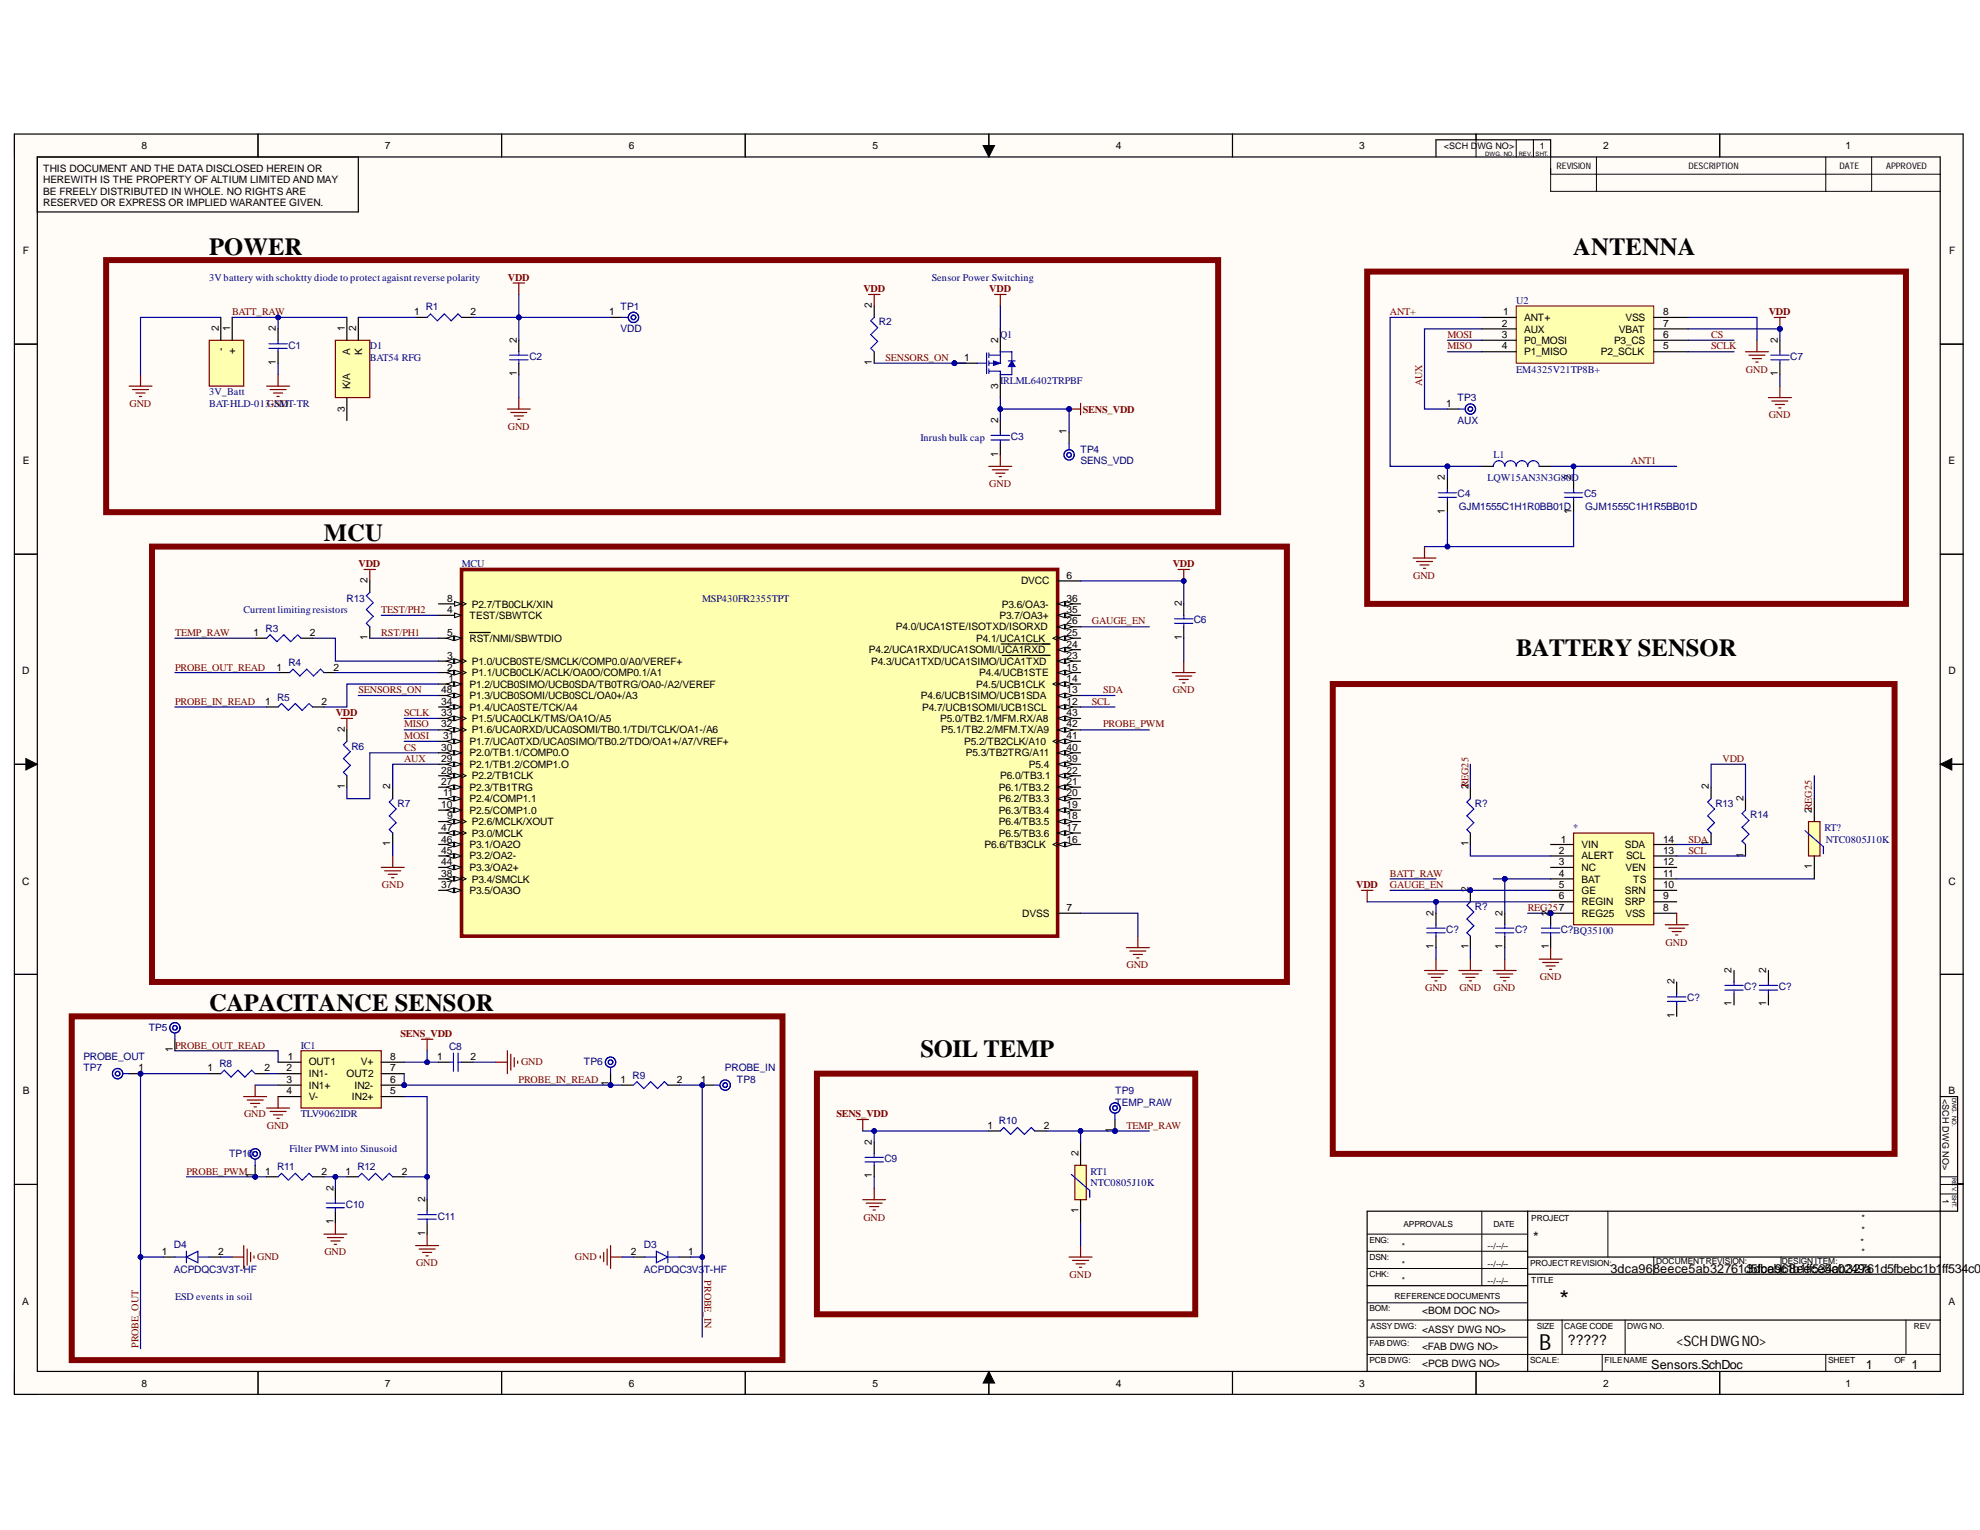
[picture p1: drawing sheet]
<svg xmlns="http://www.w3.org/2000/svg" width="279mm" height="216mm" viewBox="0 0 279 216" stroke-linecap="round" stroke-linejoin="round" font-family="sans-serif">
<defs><g id="words">
<g font-size="3.5">
<text x="29.5" y="35.9">POWER</text>
<text x="222" y="35.9">ANTENNA</text>
<text x="45.7" y="76.4">MCU</text>
<text x="214" y="92.5">BATTERY SENSOR</text>
<text x="29.5" y="142.7">CAPACITANCE SENSOR</text>
<text x="129.9" y="149.2">SOIL TEMP</text>
<text x="220.1" y="184.6">*</text>
</g>
<text font-size="3.1" x="217.2" y="190.4">B</text>
<g font-size="2">
<text x="216.3" y="175.3">*</text>
<text x="221.2" y="189.8">?????</text>
<text x="236.6" y="189.9">&lt;SCHDWGNO&gt;</text>
</g>
<g font-size="1.8">
<text x="227.3" y="179.6">3dca968eece5ab32761d35dfba9</text>
<text x="248.5" y="179.6">cebc618be1effc5e35ab32761d5fbebc1b1</text>
<text x="257.6" y="179.6">4c0249a</text>
<text x="274.1" y="179.6">ff534c02</text>
<text x="233" y="193.1">Sensors.SchDoc</text>
<text x="263.3" y="193.1">1</text>
<text x="269.7" y="193.1">1</text>
</g>
<g font-size="1.4">
<text x="20" y="21.1">8</text>
<text x="54.3" y="21.1">7</text>
<text x="88.8" y="21.1">6</text>
<text x="123.1" y="21.1">5</text>
<text x="157.5" y="21.1">4</text>
<text x="191.8" y="21.1">3</text>
<text x="226.2" y="21.1">2</text>
<text x="260.4" y="21.1">1</text>
<text x="6.1" y="24.3">THIS DOCUMENT AND THE DATA DISCLOSED HEREIN OR</text>
<text x="6.1" y="25.9">HEREWITH IS THE PROPERTY OF ALTIUM LIMITED AND MAY</text>
<text x="6.1" y="27.5">BE FREELY DISTRIBUTED IN WHOLE. NO RIGHTS ARE</text>
<text x="6.1" y="29.1">RESERVED OR EXPRESS OR IMPLIED WARANTEE GIVEN.</text>
<text x="3.2" y="35.9">F</text>
<text x="275.1" y="35.9">F</text>
<text x="30.9" y="46.8" transform="rotate(-90 30.9 46.8)">2</text>
<text x="32.5" y="46.8" transform="rotate(-90 32.5 46.8)">1</text>
<text x="38.9" y="46.8" transform="rotate(-90 38.9 46.8)">2</text>
<text x="48.6" y="46.8" transform="rotate(-90 48.6 46.8)">1</text>
<text x="50.3" y="46.8" transform="rotate(-90 50.3 46.8)">2</text>
<text x="58.5" y="44.5">1</text>
<text x="66.4" y="44.5">2</text>
<text x="86" y="44.5">1</text>
<text x="123" y="43.5" transform="rotate(-90 123 43.5)">2</text>
<text x="211.9" y="46.1">2</text>
<text x="211.9" y="47.7">3</text>
<text x="212.1" y="44.5">1</text>
<text x="215.1" y="45.3">ANT+</text>
<text x="215.1" y="46.9">AUX</text>
<text x="228.4" y="46.9">VBAT</text>
<text x="229.4" y="45.3">VSS</text>
<text x="234.7" y="44.5">8</text>
<text x="234.7" y="46.1">7</text>
<text x="234.7" y="47.7">6</text>
<text x="31.6" y="49.5" transform="rotate(-90 31.6 49.5)">-</text>
<text x="33.3" y="49.9" transform="rotate(-90 33.3 49.9)">+</text>
<text x="38.9" y="51.5" transform="rotate(-90 38.9 51.5)">1</text>
<text x="49.4" y="50.1" transform="rotate(-90 49.4 50.1)">A</text>
<text x="51.1" y="50.1" transform="rotate(-90 51.1 50.1)">K</text>
<text x="72.9" y="53.1" transform="rotate(-90 72.9 53.1)">1</text>
<text x="72.9" y="48.4" transform="rotate(-90 72.9 48.4)">2</text>
<text x="123" y="51.5" transform="rotate(-90 123 51.5)">1</text>
<text x="136" y="51">1</text>
<text x="140.9" y="48.4" transform="rotate(-90 140.9 48.4)">2</text>
<text x="211.9" y="49.3">4</text>
<text x="215.1" y="48.5">P0_MOSI</text>
<text x="215.1" y="50.1">P1_MISO</text>
<text x="225.9" y="50.1">P2_SCLK</text>
<text x="227.8" y="48.5">P3_CS</text>
<text x="234.7" y="49.3">5</text>
<text x="250.9" y="53.1" transform="rotate(-90 250.9 53.1)">1</text>
<text x="250.9" y="48.4" transform="rotate(-90 250.9 48.4)">2</text>
<text x="48.6" y="58.2" transform="rotate(-90 48.6 58.2)">3</text>
<text x="49.4" y="55" transform="rotate(-90 49.4 55)">K/A</text>
<text x="140.9" y="59.7" transform="rotate(-90 140.9 59.7)">2</text>
<text x="140.9" y="54.9" transform="rotate(-90 140.9 54.9)">3</text>
<text x="204.1" y="57.4">1</text>
<text x="3.2" y="65.5">E</text>
<text x="140.9" y="64.4" transform="rotate(-90 140.9 64.4)">1</text>
<text x="150.5" y="61.3" transform="rotate(-90 150.5 61.3)">1</text>
<text x="275" y="65.5">E</text>
<text x="203.9" y="67.7" transform="rotate(-90 203.9 67.7)">2</text>
<text x="221.8" y="67.7" transform="rotate(-90 221.8 67.7)">2</text>
<text x="203.9" y="72.5" transform="rotate(-90 203.9 72.5)">1</text>
<text x="221.8" y="72.5" transform="rotate(-90 221.8 72.5)">1</text>
<text x="51.9" y="82.3" transform="rotate(-90 51.9 82.3)">2</text>
<text x="144.1" y="82.4">DVCC</text>
<text x="150.5" y="81.7">6</text>
<text x="35.8" y="89.7">1</text>
<text x="43.7" y="89.7">2</text>
<text x="63.1" y="84.9">8</text>
<text x="63.1" y="86.5">4</text>
<text x="63.1" y="89.7">5</text>
<text x="66.2" y="87.4">TEST/SBWTCK</text>
<text x="66.6" y="85.7">P2.7/TB0CLK/XIN</text>
<text x="126.4" y="89">P4.0/UCA1STE/ISOTXD/ISORXD</text>
<text x="141" y="87.4">P3.7/OA3+</text>
<text x="141.4" y="85.7">P3.6/OA3-</text>
<text x="150.5" y="84.9">36</text>
<text x="150.5" y="86.5">35</text>
<text x="150.5" y="88.1">26</text>
<text x="150.5" y="89.7">25</text>
<text x="166.8" y="85.5" transform="rotate(-90 166.8 85.5)">2</text>
<text x="3.1" y="95.1">D</text>
<text x="39" y="94.6">1</text>
<text x="47" y="94.6">2</text>
<text x="51.9" y="90.3" transform="rotate(-90 51.9 90.3)">1</text>
<text x="63.1" y="93">3</text>
<text x="63.1" y="94.6">2</text>
<text x="66.2" y="90.6">RST/NMI/SBWTDIO</text>
<text x="66.6" y="93.8">P1.0/UCB0STE/SMCLK/COMP0.0/A0/VEREF+</text>
<text x="66.6" y="95.4">P1.1/UCB0CLK/ACLK/OA0O/COMP0.1/A1</text>
<text x="122.6" y="92.2">P4.2/UCA1RXD/UCA1SOMI/UCA1RXD</text>
<text x="122.9" y="93.8">P4.3/UCA1TXD/UCA1SIMO/UCA1TXD</text>
<text x="137.7" y="90.6">P4.1/UCA1CLK</text>
<text x="138.2" y="95.4">P4.4/UCB1STE</text>
<text x="150.5" y="91.4">24</text>
<text x="150.5" y="93">23</text>
<text x="150.5" y="94.6">15</text>
<text x="166.8" y="90.3" transform="rotate(-90 166.8 90.3)">1</text>
<text x="275" y="95.1">D</text>
<text x="37.4" y="99.4">1</text>
<text x="45.3" y="99.4">2</text>
<text x="62.3" y="97.8">48</text>
<text x="62.3" y="99.4">34</text>
<text x="62.3" y="101.1">33</text>
<text x="63.3" y="96.2">1</text>
<text x="66.2" y="97.1">P1.2/UCB0SIMO/UCB0SDA/TB0TRG/OA0-/A2/VEREF</text>
<text x="66.2" y="98.7">P1.3/UCB0SOMI/UCB0SCL/OA0+/A3</text>
<text x="66.2" y="100.3">P1.4/UCA0STE/TCK/A4</text>
<text x="66.6" y="101.9">P1.5/UCA0CLK/TMS/OA1O/A5</text>
<text x="130" y="98.7">P4.6/UCB1SIMO/UCB1SDA</text>
<text x="130.1" y="100.3">P4.7/UCB1SOMI/UCB1SCL</text>
<text x="132.7" y="101.9">P5.0/TB2.1/MFM.RX/A8</text>
<text x="137.7" y="97.1">P4.5/UCB1CLK</text>
<text x="150.5" y="96.2">14</text>
<text x="150.5" y="97.8">13</text>
<text x="150.5" y="99.4">12</text>
<text x="150.5" y="101.1">43</text>
<text x="48.6" y="103.3" transform="rotate(-90 48.6 103.3)">2</text>
<text x="62.3" y="102.7">32</text>
<text x="62.3" y="106">30</text>
<text x="62.3" y="107.6">29</text>
<text x="62.5" y="104.3">31</text>
<text x="66.2" y="105.1">P1.7/UCA0TXD/UCA0SIMO/TB0.2/TDO/OA1+/A7/VREF+</text>
<text x="66.2" y="106.7">P2.0/TB1.1/COMP0.O</text>
<text x="66.6" y="103.5">P1.6/UCA0RXD/UCA0SOMI/TB0.1/TDI/TCLK/OA1-/A6</text>
<text x="132.8" y="103.5">P5.1/TB2.2/MFM.TX/A9</text>
<text x="136" y="105.1">P5.2/TB2CLK/A10</text>
<text x="136.3" y="106.7">P5.3/TB2TRG/A11</text>
<text x="150.5" y="102.7">42</text>
<text x="150.5" y="104.3">41</text>
<text x="150.5" y="106">40</text>
<text x="150.5" y="107.6">39</text>
<text x="48.6" y="111.3" transform="rotate(-90 48.6 111.3)">1</text>
<text x="55.1" y="111.4" transform="rotate(-90 55.1 111.4)">2</text>
<text x="62.3" y="109.2">28</text>
<text x="62.3" y="110.8">27</text>
<text x="62.3" y="114">10</text>
<text x="62.5" y="112.4">11</text>
<text x="66.2" y="108.3">P2.1/TB1.2/COMP1.O</text>
<text x="66.2" y="111.6">P2.3/TB1TRG</text>
<text x="66.2" y="113.2">P2.4/COMP1.1</text>
<text x="66.6" y="109.9">P2.2/TB1CLK</text>
<text x="141" y="111.6">P6.1/TB3.2</text>
<text x="141" y="113.2">P6.2/TB3.3</text>
<text x="141.1" y="109.9">P6.0/TB3.1</text>
<text x="145.2" y="108.3">P5.4</text>
<text x="150.5" y="109.2">22</text>
<text x="150.5" y="110.8">21</text>
<text x="150.5" y="112.4">20</text>
<text x="150.5" y="114">19</text>
<text x="207.2" y="111.4" transform="rotate(-90 207.2 111.4)">2REG25</text>
<text x="241.1" y="111.4" transform="rotate(-90 241.1 111.4)">2</text>
<text x="246" y="113.1" transform="rotate(-90 246 113.1)">2</text>
<text x="55.1" y="119.4" transform="rotate(-90 55.1 119.4)">1</text>
<text x="62.3" y="117.3">47</text>
<text x="62.3" y="118.9">46</text>
<text x="63.1" y="115.6">9</text>
<text x="66.2" y="114.8">P2.5/COMP1.0</text>
<text x="66.2" y="119.7">P3.1/OA2O</text>
<text x="66.6" y="116.4">P2.6/MCLK/XOUT</text>
<text x="66.6" y="118">P3.0/MCLK</text>
<text x="138.9" y="119.7">P6.6/TB3CLK</text>
<text x="141" y="114.8">P6.3/TB3.4</text>
<text x="141" y="116.4">P6.4/TB3.5</text>
<text x="141" y="118">P6.5/TB3.6</text>
<text x="150.5" y="115.6">18</text>
<text x="150.5" y="117.3">17</text>
<text x="150.5" y="118.9">16</text>
<text x="207.2" y="119.4" transform="rotate(-90 207.2 119.4)">1</text>
<text x="220.2" y="118.9">1</text>
<text x="223.2" y="119.7">VIN</text>
<text x="229.3" y="119.7">SDA</text>
<text x="234.7" y="118.9">14</text>
<text x="241.1" y="119.4" transform="rotate(-90 241.1 119.4)">1</text>
<text x="255.7" y="114.7" transform="rotate(-90 255.7 114.7)">2REG25</text>
<text x="3.1" y="124.8">C</text>
<text x="62.3" y="120.5">45</text>
<text x="62.3" y="122.1">44</text>
<text x="62.3" y="123.7">38</text>
<text x="62.3" y="125.3">37</text>
<text x="66.2" y="121.3">P3.2/OA2-</text>
<text x="66.2" y="122.9">P3.3/OA2+</text>
<text x="66.6" y="124.6">P3.4/SMCLK</text>
<text x="207.2" y="125.9" transform="rotate(-90 207.2 125.9)">2</text>
<text x="220" y="120.5">2</text>
<text x="220" y="122.1">3</text>
<text x="220" y="123.7">4</text>
<text x="220" y="125.3">5</text>
<text x="223.2" y="121.3">ALERT</text>
<text x="223.2" y="122.9">NC</text>
<text x="223.2" y="124.6">BAT</text>
<text x="229.4" y="122.9">VEN</text>
<text x="229.5" y="121.3">SCL</text>
<text x="230.5" y="124.6">TS</text>
<text x="234.7" y="120.5">13</text>
<text x="234.7" y="122.1">12</text>
<text x="234.7" y="123.7">11</text>
<text x="234.7" y="125.3">10</text>
<text x="246" y="121" transform="rotate(-90 246 121)">1</text>
<text x="255.7" y="122.6" transform="rotate(-90 255.7 122.6)">1</text>
<text x="275" y="124.8">C</text>
<text x="66.2" y="126.2">P3.5/OA3O</text>
<text x="144.3" y="129.4">DVSS</text>
<text x="150.5" y="128.5">7</text>
<text x="202.3" y="129.2" transform="rotate(-90 202.3 129.2)">2</text>
<text x="212" y="129.2" transform="rotate(-90 212 129.2)">2</text>
<text x="218.5" y="129.2" transform="rotate(-90 218.5 129.2)">2</text>
<text x="220" y="126.9">6</text>
<text x="223.2" y="126.2">GE</text>
<text x="223.2" y="127.8">REGIN</text>
<text x="223.2" y="129.4">REG25</text>
<text x="229.3" y="126.2">SRN</text>
<text x="229.3" y="127.8">SRP</text>
<text x="229.4" y="129.4">VSS</text>
<text x="234.7" y="126.9">9</text>
<text x="234.7" y="128.5">8</text>
<text x="202.3" y="133.9" transform="rotate(-90 202.3 133.9)">1</text>
<text x="207.2" y="133.9" transform="rotate(-90 207.2 133.9)">1</text>
<text x="212" y="133.9" transform="rotate(-90 212 133.9)">1</text>
<text x="218.5" y="133.9" transform="rotate(-90 218.5 133.9)">1</text>
<text x="244.3" y="137.2" transform="rotate(-90 244.3 137.2)">2</text>
<text x="249.2" y="137.2" transform="rotate(-90 249.2 137.2)">2</text>
<text x="236.3" y="143.7" transform="rotate(-90 236.3 143.7)">1</text>
<text x="236.3" y="138.9" transform="rotate(-90 236.3 138.9)">2</text>
<text x="244.3" y="142" transform="rotate(-90 244.3 142)">1</text>
<text x="249.2" y="142" transform="rotate(-90 249.2 142)">1</text>
<text x="24.4" y="148.5" transform="rotate(-90 24.4 148.5)">1</text>
<text x="40.6" y="149.6">1</text>
<text x="55.1" y="149.6">8</text>
<text x="61.7" y="149.6">1</text>
<text x="66.4" y="149.6">2</text>
<text x="3.2" y="154.4">B</text>
<text x="19.5" y="151.2">1</text>
<text x="29.3" y="151.2">1</text>
<text x="37.3" y="151.2">2</text>
<text x="40.4" y="151.2">2</text>
<text x="40.4" y="152.8">3</text>
<text x="40.4" y="154.4">4</text>
<text x="43.6" y="150.4">OUT1</text>
<text x="43.6" y="152">IN1-</text>
<text x="43.6" y="153.7">IN1+</text>
<text x="43.6" y="155.3">V-</text>
<text x="48.9" y="152">OUT2</text>
<text x="49.7" y="155.3">IN2+</text>
<text x="50" y="153.7">IN2-</text>
<text x="50.9" y="150.4">V+</text>
<text x="55.1" y="151.2">7</text>
<text x="55.1" y="152.8">6</text>
<text x="55.1" y="154.4">5</text>
<text x="85.9" y="153.3" transform="rotate(-90 85.9 153.3)">1</text>
<text x="87.6" y="152.8">1</text>
<text x="95.5" y="152.8">2</text>
<text x="98.9" y="152.8">1</text>
<text x="275" y="154.4">B</text>
<text x="123" y="161.5" transform="rotate(-90 123 161.5)">2</text>
<text x="139.3" y="159.3">1</text>
<text x="147.3" y="159.3">2</text>
<text x="157" y="159.8" transform="rotate(-90 157 159.8)">1</text>
<text x="35.7" y="166.3" transform="rotate(-90 35.7 166.3)">1</text>
<text x="37.4" y="165.7">1</text>
<text x="45.3" y="165.7">2</text>
<text x="48.7" y="165.7">1</text>
<text x="56.7" y="165.7">2</text>
<text x="123" y="166.3" transform="rotate(-90 123 166.3)">1</text>
<text x="152.2" y="163.1" transform="rotate(-90 152.2 163.1)">2</text>
<text x="47" y="172.8" transform="rotate(-90 47 172.8)">1</text>
<text x="47" y="168" transform="rotate(-90 47 168)">2</text>
<text x="60" y="169.6" transform="rotate(-90 60 169.6)">2</text>
<text x="152.2" y="171.2" transform="rotate(-90 152.2 171.2)">1</text>
<text x="22.8" y="177.1">1</text>
<text x="30.8" y="177.1">2</text>
<text x="60" y="174.4" transform="rotate(-90 60 174.4)">1</text>
<text x="89" y="177.1">2</text>
<text x="97.1" y="177.1">1</text>
<text x="3.1" y="184.1">A</text>
<text x="200.7" y="185.4">&lt;BOM DOC NO&gt;</text>
<text x="275" y="184.1">A</text>
<text x="200.7" y="190.5">&lt;FAB DWG NO&gt;</text>
<text x="200.7" y="188.1">&lt;ASSY DWG NO&gt;</text>
<text x="20" y="195.7">8</text>
<text x="54.3" y="195.7">7</text>
<text x="88.8" y="195.7">6</text>
<text x="123.1" y="195.7">5</text>
<text x="157.5" y="195.7">4</text>
<text x="191.8" y="195.7">3</text>
<text x="200.7" y="192.9">&lt;PCB DWG NO&gt;</text>
<text x="226.2" y="195.7">2</text>
<text x="260.4" y="195.7">1</text>
</g>
<g font-size="1.4" fill="#000080">
<text x="29.5" y="39.7">3Vbattery with schoktty diode to protect agaisnt reverse polarity</text>
<text x="131.5" y="39.7">Sensor Power Switching</text>
<text x="60.1" y="43.8">R1</text>
<text x="87.6" y="43.7">TP1</text>
<text x="87.6" y="46.8">VDD</text>
<text x="124" y="45.9">R2</text>
<text x="141.1" y="47.7">Q1</text>
<text x="214" y="42.9">U2</text>
<text x="40.7" y="49.2">C1</text>
<text x="52.2" y="49.3">D1</text>
<text x="52.2" y="50.9">BAT54 RFG</text>
<text x="74.7" y="50.8">C2</text>
<text x="214" y="52.6">EM4325V21TP8B+</text>
<text x="252.6" y="50.8">C7</text>
<text x="29.5" y="55.8">3V_Batt</text>
<text x="29.5" y="57.4">BAT-HLD-013G-ND</text>
<text x="38.7" y="57.4">SMT-TR</text>
<text x="141.1" y="54.2">IRLML6402TRPBF</text>
<text x="205.7" y="56.7">TP3</text>
<text x="205.7" y="59.8">AUX</text>
<text x="129.9" y="62.2">Inrush bulk cap</text>
<text x="142.6" y="62.2">C3</text>
<text x="152.5" y="63.9">TP4</text>
<text x="152.5" y="65.5">SENS_VDD</text>
<text x="210.8" y="64.7">L1</text>
<text x="205.7" y="70.2">C4</text>
<text x="205.8" y="72">GJM1555C1H1R0BB01D</text>
<text x="209.9" y="67.9">LQW15AN3N3G80D</text>
<text x="223.5" y="70.2">C5</text>
<text x="223.7" y="72">GJM1555C1H1R5BB01D</text>
<text x="65.1" y="80.1">MCU</text>
<text x="34.3" y="86.5">Current limitingresistors</text>
<text x="37.5" y="89.1">R3</text>
<text x="48.9" y="84.9">R13</text>
<text x="99.1" y="84.9">MSP430FR2355TPT</text>
<text x="168.5" y="87.9">C6</text>
<text x="40.7" y="93.9">R4</text>
<text x="39.1" y="98.9">R5</text>
<text x="49.6" y="105.8">R6</text>
<text x="56.1" y="113.8">R7</text>
<text x="208.1" y="113.8">R?</text>
<text x="242.1" y="113.8">R13</text>
<text x="222" y="117.2">*</text>
<text x="247" y="115.4">R14</text>
<text x="257.5" y="117.2">RT?</text>
<text x="257.6" y="118.9">NTC0805J10K</text>
<text x="204.1" y="131.7">C?</text>
<text x="208.1" y="128.4">R?</text>
<text x="213.8" y="131.7">C?</text>
<text x="220.2" y="131.7">C?BQ35100</text>
<text x="238.1" y="141.3">C?</text>
<text x="246.1" y="139.7">C?</text>
<text x="251" y="139.7">C?</text>
<text x="11.8" y="149.6">PROBE_OUT</text>
<text x="21" y="145.5">TP5</text>
<text x="42.5" y="148">IC1</text>
<text x="63.4" y="148.2">C8</text>
<text x="11.8" y="151.2">TP7</text>
<text x="31" y="150.5">R8</text>
<text x="82.4" y="150.4">TP6</text>
<text x="89.3" y="152.2">R9</text>
<text x="102.3" y="151.2">PROBE_IN</text>
<text x="104" y="152.8">TP8</text>
<text x="157.4" y="154.4">TP9</text>
<text x="42.5" y="157.6">TLV9062IDR</text>
<text x="141" y="158.6">R10</text>
<text x="157.4" y="156">TEMP_RAW</text>
<text x="32.3" y="163.3">TP10</text>
<text x="39.1" y="165.1">R11</text>
<text x="40.9" y="162.5">Filter PWM into Sinusoid</text>
<text x="50.4" y="165.1">R12</text>
<text x="124.8" y="164">C9</text>
<text x="153.9" y="165.7">RT1</text>
<text x="153.9" y="167.4">NTC0805J10K</text>
<text x="48.8" y="170.5">C10</text>
<text x="61.8" y="172.1">C11</text>
<text x="24.5" y="176.1">D4</text>
<text x="24.5" y="179.7">ACPDQC3V3T-HF</text>
<text x="90.9" y="176.1">D3</text>
<text x="90.9" y="179.7">ACPDQC3V3</text>
<text x="99.3" y="179.7">T-HF</text>
<text x="24.7" y="183.5">ESD events in soil</text>
</g>
<g font-size="1.4" fill="#800000">
<text x="71.7" y="39.7">VDD</text>
<text x="121.8" y="41.3">VDD</text>
<text x="139.6" y="41.3">VDD</text>
<text x="32.7" y="44.5">BATT_RAW</text>
<text x="196.1" y="44.5">ANT+</text>
<text x="204.2" y="47.7">MOSI</text>
<text x="241.5" y="47.7">CS</text>
<text x="249.6" y="44.5">VDD</text>
<text x="125" y="50.9">SENSORS_ON</text>
<text x="204.2" y="49.3">MISO</text>
<text x="241.5" y="49.3">SCLK</text>
<text x="246.4" y="52.6">GND</text>
<text x="18.3" y="57.4">GND</text>
<text x="152.8" y="58.3">SENS_VDD</text>
<text x="200.7" y="54.5" transform="rotate(-90 200.7 54.5)">AUX</text>
<text x="249.6" y="59">GND</text>
<text x="71.7" y="60.6">GND</text>
<text x="230.1" y="65.5">ANT1</text>
<text x="139.6" y="68.7">GND</text>
<text x="50.6" y="80.1">VDD</text>
<text x="165.5" y="80.1">VDD</text>
<text x="199.4" y="81.7">GND</text>
<text x="24.7" y="89.7">TEMP_RAW</text>
<text x="53.8" y="86.5">TEST/PH2</text>
<text x="53.8" y="89.7">RST/PH1</text>
<text x="154.1" y="88.1">GAUGE_EN</text>
<text x="24.7" y="94.6">PROBE_OUT_READ</text>
<text x="24.7" y="99.4">PROBE_IN_READ</text>
<text x="47.4" y="101.1">VDD</text>
<text x="50.6" y="97.8">SENSORS_ON</text>
<text x="57" y="101.1">SCLK</text>
<text x="154.1" y="99.4">SCL</text>
<text x="155.7" y="97.8">SDA</text>
<text x="165.5" y="97.8">GND</text>
<text x="57" y="104.3">MOSI</text>
<text x="57" y="102.7">MISO</text>
<text x="57" y="106">CS</text>
<text x="57" y="107.6">AUX</text>
<text x="155.7" y="102.7">PROBE_PWM</text>
<text x="243.1" y="107.6">VDD</text>
<text x="238.3" y="118.9">SDA</text>
<text x="53.9" y="125.3">GND</text>
<text x="191.4" y="125.3">VDD</text>
<text x="196.1" y="123.7">BATT_RAW</text>
<text x="196.1" y="125.3">GAUGE_EN</text>
<text x="238.3" y="120.5">SCL</text>
<text x="215.6" y="128.5">REG257</text>
<text x="159" y="136.7">GND</text>
<text x="235" y="133.4">GND</text>
<text x="201.1" y="139.9">GND</text>
<text x="205.9" y="139.9">GND</text>
<text x="210.8" y="139.9">GND</text>
<text x="217.3" y="138.3">GND</text>
<text x="24.7" y="148">PROBE_OUT_READ</text>
<text x="56.5" y="146.4">SENS_VDD</text>
<text x="73.2" y="152.8">PROBE_IN_READ</text>
<text x="73.5" y="150.4">GND</text>
<text x="34.4" y="157.6">GND</text>
<text x="37.6" y="159.3">GND</text>
<text x="118" y="157.6">SENS_VDD</text>
<text x="159" y="159.3">TEMP_RAW</text>
<text x="26.3" y="165.7">PROBE_PWM</text>
<text x="121.8" y="172.3">GND</text>
<text x="36.3" y="177.8">GND</text>
<text x="45.8" y="177.1">GND</text>
<text x="58.7" y="178.7">GND</text>
<text x="81.1" y="177.8">GND</text>
<text x="99.4" y="180.6" transform="rotate(90 99.4 180.6)">PROBE_IN</text>
<text x="150.9" y="180.3">GND</text>
<text x="19.5" y="190.3" transform="rotate(-90 19.5 190.3)">PROBE_OUT</text>
</g>
<g font-size="1.3">
<text x="203.7" y="21.1">&lt;SCH D</text>
<text x="208.5" y="21.1">WG NO&gt;</text>
<text x="217.3" y="21.1">1</text>
<text x="219.6" y="23.8">REVISION</text>
<text x="238.3" y="23.8">DESCRIPTION</text>
<text x="259.6" y="23.8">DATE</text>
<text x="266.2" y="23.8">APPROVED</text>
<text x="274.1" y="155.1" transform="rotate(90 274.1 155.1)">&lt;SCH DWG NO&gt;</text>
<text x="262.7" y="172.3">*</text>
<text x="262.7" y="173.9">*</text>
<text x="274.1" y="169.2" transform="rotate(90 274.1 169.2)">1</text>
<text x="262.5" y="175.6">*</text>
<text x="262.7" y="177.1">*</text>
</g>
<g font-size="1.2">
<text x="198.1" y="173.1">APPROVALS</text>
<text x="210.8" y="173.1">DATE</text>
<text x="216.1" y="172.3">PROJECT</text>
<text x="193.2" y="175.4">ENG:</text>
<text x="193.2" y="177.8">DSN:</text>
<text x="197.8" y="176.3">*</text>
<text x="197.8" y="178.8">*</text>
<text x="209.9" y="176.3">--/--/--</text>
<text x="209.9" y="178.8">--/--/--</text>
<text x="215.9" y="178.6">PROJECTREVISION:</text>
<text x="233.7" y="178.4">DOCUMENTREVISION:</text>
<text x="251.4" y="178.4">DESIGN ITEM:</text>
<text x="193.2" y="180.2">CHK:</text>
<text x="193.2" y="185">BOM:</text>
<text x="196.8" y="183.3">REFERENCEDOCUMENTS</text>
<text x="197.8" y="181.1">*</text>
<text x="209.9" y="181.2">--/--/--</text>
<text x="216.1" y="181.1">TITLE</text>
<text x="193.2" y="189.9">FAB DWG:</text>
<text x="193.4" y="187.5">ASSY DWG:</text>
<text x="216.8" y="187.5">SIZE</text>
<text x="220.7" y="187.5">CAGE CODE</text>
<text x="229.6" y="187.5">DWG NO.</text>
<text x="270.1" y="187.5">REV</text>
<text x="193.2" y="192.3">PCB DWG:</text>
<text x="215.9" y="192.3">SCALE:</text>
<text x="226.4" y="192.3">FILENAME</text>
<text x="258" y="192.3">SHEET</text>
<text x="267.4" y="192.3">OF</text>
</g>
<g font-size=".8">
<text x="209.6" y="22">DWG. NO.</text>
<text x="214.3" y="22">REV.</text>
<text x="216.7" y="22">SHT.</text>
<text x="275.5" y="154.9" transform="rotate(90 275.5 154.9)">DWG. NO.</text>
<text x="275.5" y="166.3" transform="rotate(90 275.5 166.3)">REV.</text>
<text x="275.5" y="168.6" transform="rotate(90 275.5 168.6)">SHT.</text>
</g>
</g></defs>
<g fill="#fffcf8">
<path d="M2 18.9h275v177.9h-275z" fill-rule="evenodd"/>
<path d="M5.3 22.2h268.5v171.3h-268.5z" fill-rule="evenodd"/>
</g>
<g fill="none" stroke="#000" stroke-width=".14">
<path d="M2 18.9v3.3M36.4 18.9v3.3M70.8 18.9v3.3M105.2 18.9v3.3M139.5 18.9v3.3M173.9 18.9v3.3M208.3 18.9v3.3M214 19.7v2.5M216.4 19.7v2.5M242.7 18.9v3.3M138.7 20.5h1.6l-.8 1.7zM218.8 22.2v4.8h55"/>
<path d="M218.8 24.6h55M225.3 22.2v4.8M257.6 22.2v4.8M264.1 22.2v4.8M2 48.6h3.3M273.8 48.6h3.2M2 78.2h3.3M273.8 78.2h3.2M2 107.8h3.3M3.6 107l1.7 .8-1.7 .9zM273.8 107.8l1.6-.8v1.7zM273.8 107.8h3.2"/>
<path d="M2 137.5h3.3M273.8 137.5h3.2M2 167.1h3.3M192.9 176.6h22.7M192.9 174.1h22.7M192.9 179h22.7M209.1 170.9v10.5M226.9 170.9v6.5M233.4 177.4v2.4M251.3 177.4v2.4M273.8 167.1h3.2M273.8 168.5h2.4"/>
<path d="M273.8 166.1h2.4M2 193.5v3.3h3.3M36.4 193.5v3.3M70.8 193.5v3.3M105.2 193.5v3.3M139.5 193.5l.9 1.7h-1.7zM139.5 193.5v3.3M173.9 193.5v3.3M192.9 191.1h80.9M192.9 186.3h22.7M192.9 183.8h22.7M192.9 188.7h22.7"/>
<path d="M208.3 193.5v3.3M220.4 186.3v4.8M226.1 191.1v2.4M229.3 186.3v4.8M242.7 193.5v3.3M257.6 191.1v2.4M269 186.3v4.8M273.8 196.8h3.2"/>
</g>
<g fill="none" stroke="#000" stroke-width=".17">
<path d="M2 18.9h275v177.9h-275zM36.4 18.9v3.3M70.8 18.9v3.3M105.2 18.9v3.3M139.5 18.9v3.3M173.9 18.9v3.3M208.3 18.9v.8M242.7 18.9v3.3M5.3 22.2h268.5v171.3h-268.5zM50.6 22.2v7.7h-45.3M202.6 22.2v-2.5h16.2v2.5M2 48.6h3.3"/>
<path d="M273.8 48.6h3.2M2 78.2h3.3M273.8 78.2h3.2M2 107.8h3.3M273.8 107.8h3.2M2 137.5h3.3M273.8 137.5h3.2M273.8 154.7h2.4v16.2h-83.3v22.6M2 167.1h3.3M215.6 177.4h58.2M215.6 170.9v22.6M215.6 179.8h58.2"/>
<path d="M276.2 167h.8M36.4 193.5v3.3M70.8 193.5v3.3M105.2 193.5v3.3M139.5 193.5v3.3M173.9 193.5v3.3M192.9 181.4h22.7M208.3 193.5v3.3M215.6 186.3h58.2M242.7 193.5v3.3"/>
</g>
<path d="M138.7 20.5h1.6l-.8 1.7zM3.6 107l1.7 .8-1.7 .9zM273.8 107.8l1.6-.8v1.7zM139.5 193.5l.9 1.7h-1.7z" fill="#000"/>
<path d="M140.3 41.6h1.7M141.2 41.6v1.6M150.9 177.4h3.2M151.3 177.9h2.3M151.8 178.3h1.3M152.3 178.8h.3M152.5 175.8v1.6" fill="none" stroke="#800000" stroke-width=".17"/>
<circle cx="134.7" cy="51.3" r=".32" fill="#000080"/>
<circle cx="134.7" cy="51.3" r=".32" fill="none" stroke="#000080" stroke-width=".14"/>
<path d="M134.7 51.3h3.2M141.2 52.9v3.2" fill="none" stroke="#000" stroke-width=".17"/>
<circle cx="134.7" cy="51.3" r=".32" fill="#000080"/>
<circle cx="134.7" cy="51.3" r=".32" fill="none" stroke="#000080" stroke-width=".14"/>
<path d="M141.2 46.4v3.2" fill="none" stroke="#000" stroke-width=".17"/>
<path d="M137.9 51.3h1.3M139.2 49.8v2.9M139.5 52.4h1.7M139.5 50.1h1.7M139.5 49.8v.6M139.5 50.9v.7M139.5 52.1v.6M141.2 49.6v1.7h-1.7" fill="none" stroke="#00f" stroke-width=".17"/>
<path d="M140.2 50.9l1 .4-1 .3z" fill="#00f"/>
<path d="M140.2 50.9l1 .4-1 .3z" fill="none" stroke="#00f" stroke-width=".14"/>
<path d="M141.2 49.6h1.6v1.3M142.3 50.9h1M142.8 51.7v1.2h-1.6v-.5" fill="none" stroke="#00f" stroke-width=".17"/>
<path d="M142.8 50.9l.5 .8h-1z" fill="#00f"/>
<path d="M142.8 50.9l.5 .8h-1z" fill="none" stroke="#00f" stroke-width=".14"/>
<path d="M150.9 57.7h1.6M152.5 56.9v1.6" fill="none" stroke="#800000" stroke-width=".17"/>
<circle cx="150.9" cy="57.7" r=".32" fill="#000080"/>
<circle cx="150.9" cy="57.7" r=".32" fill="none" stroke="#000080" stroke-width=".14"/>
<path d="M120.9 158h1.7M121.7 158v1.6" fill="none" stroke="#800000" stroke-width=".17"/>
<path d="M15 36.7h156.9v35.6h-156.9zM115.3 151.5h53.4v34h-53.4z" fill="none" stroke="#800000" stroke-width=".85"/>
<path d="M65.1 80.4h84.1v51.7h-84.1z" fill-rule="evenodd" fill="#ffffb0"/>
<path d="M65.1 80.4h84.1v51.7h-84.1z" fill="none" stroke="#800000" stroke-width=".51"/>
<path d="M61.9 85.2h3.2" fill="none" stroke="#000" stroke-width=".17"/>
<path d="M64.2 84.9l.9 .3-.9 .3z" fill="#f8fcff"/>
<path d="M64.2 84.9l.9 .3-.9 .3zM65.1 84.9l.7 .3-.7 .3" fill="none" stroke="#000" stroke-width=".14"/>
<path d="M61.9 86.8h3.2" fill="none" stroke="#000" stroke-width=".17"/>
<path d="M64.2 86.5l.9 .3-.9 .4z" fill="#f8fcff"/>
<path d="M64.2 86.5l.9 .3-.9 .4z" fill="none" stroke="#000" stroke-width=".14"/>
<path d="M61.9 90.1h3.2" fill="none" stroke="#000" stroke-width=".17"/>
<path d="M64.2 89.7l.9 .4-.9 .3z" fill="#f8fcff"/>
<path d="M64.2 89.7l.9 .4-.9 .3z" fill="none" stroke="#000" stroke-width=".14"/>
<path d="M63 90.1l1-.4v.7z" fill="#f8fcff"/>
<path d="M63 90.1l1-.4v.7z" fill="none" stroke="#000" stroke-width=".14"/>
<path d="M61.9 93.3h3.2M66.3 89.3h2.8" fill="none" stroke="#000" stroke-width=".17"/>
<path d="M64.2 93l.9 .3-.9 .3z" fill="#f8fcff"/>
<path d="M64.2 93l.9 .3-.9 .3z" fill="none" stroke="#000" stroke-width=".14"/>
<path d="M63 93.3l1-.3v.6z" fill="#f8fcff"/>
<path d="M63 93.3l1-.3v.6zM65.1 93l.7 .3-.7 .3" fill="none" stroke="#000" stroke-width=".14"/>
<path d="M61.9 94.9h3.2" fill="none" stroke="#000" stroke-width=".17"/>
<path d="M64.2 94.6l.9 .3-.9 .3z" fill="#f8fcff"/>
<path d="M64.2 94.6l.9 .3-.9 .3z" fill="none" stroke="#000" stroke-width=".14"/>
<path d="M63 94.9l1-.3v.6z" fill="#f8fcff"/>
<path d="M63 94.9l1-.3v.6zM65.1 94.6l.7 .3-.7 .3" fill="none" stroke="#000" stroke-width=".14"/>
<path d="M61.9 96.5h3.2" fill="none" stroke="#000" stroke-width=".17"/>
<path d="M64.2 96.2l.9 .3-.9 .4z" fill="#f8fcff"/>
<path d="M64.2 96.2l.9 .3-.9 .4z" fill="none" stroke="#000" stroke-width=".14"/>
<path d="M63 96.5l1-.3v.7z" fill="#f8fcff"/>
<path d="M63 96.5l1-.3v.7z" fill="none" stroke="#000" stroke-width=".14"/>
<path d="M61.9 98.1h3.2" fill="none" stroke="#000" stroke-width=".17"/>
<path d="M64.2 97.8l.9 .3-.9 .4z" fill="#f8fcff"/>
<path d="M64.2 97.8l.9 .3-.9 .4z" fill="none" stroke="#000" stroke-width=".14"/>
<path d="M63 98.1l1-.3v.7z" fill="#f8fcff"/>
<path d="M63 98.1l1-.3v.7z" fill="none" stroke="#000" stroke-width=".14"/>
<path d="M61.9 99.8h3.2" fill="none" stroke="#000" stroke-width=".17"/>
<path d="M64.2 99.4l.9 .4-.9 .3z" fill="#f8fcff"/>
<path d="M64.2 99.4l.9 .4-.9 .3z" fill="none" stroke="#000" stroke-width=".14"/>
<path d="M63 99.8l1-.4v.7z" fill="#f8fcff"/>
<path d="M63 99.8l1-.4v.7z" fill="none" stroke="#000" stroke-width=".14"/>
<path d="M61.9 101.4h3.2" fill="none" stroke="#000" stroke-width=".17"/>
<path d="M64.2 101.1l.9 .3-.9 .3z" fill="#f8fcff"/>
<path d="M64.2 101.1l.9 .3-.9 .3z" fill="none" stroke="#000" stroke-width=".14"/>
<path d="M63 101.4l1-.3v.6z" fill="#f8fcff"/>
<path d="M63 101.4l1-.3v.6zM65.1 101.1l.7 .3-.7 .3" fill="none" stroke="#000" stroke-width=".14"/>
<path d="M61.9 103h3.2" fill="none" stroke="#000" stroke-width=".17"/>
<path d="M64.2 102.7l.9 .3-.9 .3z" fill="#f8fcff"/>
<path d="M64.2 102.7l.9 .3-.9 .3z" fill="none" stroke="#000" stroke-width=".14"/>
<path d="M63 103l1-.3v.6z" fill="#f8fcff"/>
<path d="M63 103l1-.3v.6zM65.1 102.7l.7 .3-.7 .3" fill="none" stroke="#000" stroke-width=".14"/>
<path d="M61.9 104.6h3.2" fill="none" stroke="#000" stroke-width=".17"/>
<path d="M64.2 104.3l.9 .3-.9 .3z" fill="#f8fcff"/>
<path d="M64.2 104.3l.9 .3-.9 .3z" fill="none" stroke="#000" stroke-width=".14"/>
<path d="M63 104.6l1-.3v.6z" fill="#f8fcff"/>
<path d="M63 104.6l1-.3v.6z" fill="none" stroke="#000" stroke-width=".14"/>
<path d="M61.9 106.2h3.2" fill="none" stroke="#000" stroke-width=".17"/>
<path d="M64.2 105.9l.9 .3-.9 .4z" fill="#f8fcff"/>
<path d="M64.2 105.9l.9 .3-.9 .4z" fill="none" stroke="#000" stroke-width=".14"/>
<path d="M63 106.2l1-.3v.7z" fill="#f8fcff"/>
<path d="M63 106.2l1-.3v.7z" fill="none" stroke="#000" stroke-width=".14"/>
<path d="M61.9 107.8h3.2" fill="none" stroke="#000" stroke-width=".17"/>
<path d="M64.2 107.5l.9 .3-.9 .4z" fill="#f8fcff"/>
<path d="M64.2 107.5l.9 .3-.9 .4z" fill="none" stroke="#000" stroke-width=".14"/>
<path d="M63 107.8l1-.3v.7z" fill="#f8fcff"/>
<path d="M63 107.8l1-.3v.7z" fill="none" stroke="#000" stroke-width=".14"/>
<path d="M61.9 109.5h3.2" fill="none" stroke="#000" stroke-width=".17"/>
<path d="M64.2 109.1l.9 .4-.9 .3z" fill="#f8fcff"/>
<path d="M64.2 109.1l.9 .4-.9 .3z" fill="none" stroke="#000" stroke-width=".14"/>
<path d="M63 109.5l1-.4v.7z" fill="#f8fcff"/>
<path d="M63 109.5l1-.4v.7zM65.1 109.1l.7 .4-.7 .3" fill="none" stroke="#000" stroke-width=".14"/>
<path d="M61.9 111.1h3.2" fill="none" stroke="#000" stroke-width=".17"/>
<path d="M64.2 110.8l.9 .3-.9 .3z" fill="#f8fcff"/>
<path d="M64.2 110.8l.9 .3-.9 .3z" fill="none" stroke="#000" stroke-width=".14"/>
<path d="M63 111.1l1-.3v.6z" fill="#f8fcff"/>
<path d="M63 111.1l1-.3v.6z" fill="none" stroke="#000" stroke-width=".14"/>
<path d="M61.9 112.7h3.2" fill="none" stroke="#000" stroke-width=".17"/>
<path d="M64.2 112.4l.9 .3-.9 .3z" fill="#f8fcff"/>
<path d="M64.2 112.4l.9 .3-.9 .3z" fill="none" stroke="#000" stroke-width=".14"/>
<path d="M63 112.7l1-.3v.6z" fill="#f8fcff"/>
<path d="M63 112.7l1-.3v.6z" fill="none" stroke="#000" stroke-width=".14"/>
<path d="M61.9 114.3h3.2" fill="none" stroke="#000" stroke-width=".17"/>
<path d="M64.2 114l.9 .3-.9 .3z" fill="#f8fcff"/>
<path d="M64.2 114l.9 .3-.9 .3z" fill="none" stroke="#000" stroke-width=".14"/>
<path d="M63 114.3l1-.3v.6z" fill="#f8fcff"/>
<path d="M63 114.3l1-.3v.6z" fill="none" stroke="#000" stroke-width=".14"/>
<path d="M61.9 115.9h3.2" fill="none" stroke="#000" stroke-width=".17"/>
<path d="M64.2 115.6l.9 .3-.9 .4z" fill="#f8fcff"/>
<path d="M64.2 115.6l.9 .3-.9 .4z" fill="none" stroke="#000" stroke-width=".14"/>
<path d="M63 115.9l1-.3v.7z" fill="#f8fcff"/>
<path d="M63 115.9l1-.3v.7zM65.1 115.6l.7 .3-.7 .4" fill="none" stroke="#000" stroke-width=".14"/>
<path d="M61.9 117.5h3.2" fill="none" stroke="#000" stroke-width=".17"/>
<path d="M64.2 117.2l.9 .3-.9 .4z" fill="#f8fcff"/>
<path d="M64.2 117.2l.9 .3-.9 .4z" fill="none" stroke="#000" stroke-width=".14"/>
<path d="M63 117.5l1-.3v.7z" fill="#f8fcff"/>
<path d="M63 117.5l1-.3v.7zM65.1 117.2l.7 .3-.7 .4" fill="none" stroke="#000" stroke-width=".14"/>
<path d="M61.9 119.2h3.2" fill="none" stroke="#000" stroke-width=".17"/>
<path d="M64.2 118.8l.9 .4-.9 .3z" fill="#f8fcff"/>
<path d="M64.2 118.8l.9 .4-.9 .3z" fill="none" stroke="#000" stroke-width=".14"/>
<path d="M63 119.2l1-.4v.7z" fill="#f8fcff"/>
<path d="M63 119.2l1-.4v.7z" fill="none" stroke="#000" stroke-width=".14"/>
<path d="M61.9 120.8h3.2" fill="none" stroke="#000" stroke-width=".17"/>
<path d="M64.2 120.5l.9 .3-.9 .3z" fill="#f8fcff"/>
<path d="M64.2 120.5l.9 .3-.9 .3z" fill="none" stroke="#000" stroke-width=".14"/>
<path d="M63 120.8l1-.3v.6z" fill="#f8fcff"/>
<path d="M63 120.8l1-.3v.6z" fill="none" stroke="#000" stroke-width=".14"/>
<path d="M61.9 122.4h3.2" fill="none" stroke="#000" stroke-width=".17"/>
<path d="M64.2 122.1l.9 .3-.9 .3z" fill="#f8fcff"/>
<path d="M64.2 122.1l.9 .3-.9 .3z" fill="none" stroke="#000" stroke-width=".14"/>
<path d="M63 122.4l1-.3v.6z" fill="#f8fcff"/>
<path d="M63 122.4l1-.3v.6z" fill="none" stroke="#000" stroke-width=".14"/>
<path d="M61.9 124h3.2" fill="none" stroke="#000" stroke-width=".17"/>
<path d="M64.2 123.7l.9 .3-.9 .3z" fill="#f8fcff"/>
<path d="M64.2 123.7l.9 .3-.9 .3z" fill="none" stroke="#000" stroke-width=".14"/>
<path d="M63 124l1-.3v.6z" fill="#f8fcff"/>
<path d="M63 124l1-.3v.6zM65.1 123.7l.7 .3-.7 .3" fill="none" stroke="#000" stroke-width=".14"/>
<path d="M61.9 125.6h3.2" fill="none" stroke="#000" stroke-width=".17"/>
<path d="M64.2 125.3l.9 .3-.9 .4z" fill="#f8fcff"/>
<path d="M64.2 125.3l.9 .3-.9 .4z" fill="none" stroke="#000" stroke-width=".14"/>
<path d="M63 125.6l1-.3v.7z" fill="#f8fcff"/>
<path d="M63 125.6l1-.3v.7z" fill="none" stroke="#000" stroke-width=".14"/>
<path d="M149.2 82h3.3M149.2 85.2h3.3" fill="none" stroke="#000" stroke-width=".17"/>
<path d="M149.2 85.2l1-.3v.6z" fill="#f8fcff"/>
<path d="M149.2 85.2l1-.3v.6z" fill="none" stroke="#000" stroke-width=".14"/>
<path d="M150.4 84.9l.9 .3-.9 .3z" fill="#f8fcff"/>
<path d="M150.4 84.9l.9 .3-.9 .3z" fill="none" stroke="#000" stroke-width=".14"/>
<path d="M149.2 86.8h3.3" fill="none" stroke="#000" stroke-width=".17"/>
<path d="M149.2 86.8l1-.3v.7z" fill="#f8fcff"/>
<path d="M149.2 86.8l1-.3v.7z" fill="none" stroke="#000" stroke-width=".14"/>
<path d="M150.4 86.5l.9 .3-.9 .4z" fill="#f8fcff"/>
<path d="M150.4 86.5l.9 .3-.9 .4z" fill="none" stroke="#000" stroke-width=".14"/>
<path d="M149.2 88.4h3.3" fill="none" stroke="#000" stroke-width=".17"/>
<path d="M149.2 88.4l1-.3v.7z" fill="#f8fcff"/>
<path d="M149.2 88.4l1-.3v.7z" fill="none" stroke="#000" stroke-width=".14"/>
<path d="M150.4 88.1l.9 .3-.9 .4z" fill="#f8fcff"/>
<path d="M150.4 88.1l.9 .3-.9 .4z" fill="none" stroke="#000" stroke-width=".14"/>
<path d="M149.2 90.1h3.3" fill="none" stroke="#000" stroke-width=".17"/>
<path d="M149.2 90.1l1-.4v.7z" fill="#f8fcff"/>
<path d="M149.2 90.1l1-.4v.7z" fill="none" stroke="#000" stroke-width=".14"/>
<path d="M150.4 89.7l.9 .4-.9 .3z" fill="#f8fcff"/>
<path d="M149.2 89.7l-.6 .4 .6 .3M150.4 89.7l.9 .4-.9 .3z" fill="none" stroke="#000" stroke-width=".14"/>
<path d="M149.2 91.7h3.3" fill="none" stroke="#000" stroke-width=".17"/>
<path d="M149.2 91.7l1-.3v.6z" fill="#f8fcff"/>
<path d="M149.2 91.7l1-.3v.6z" fill="none" stroke="#000" stroke-width=".14"/>
<path d="M150.4 91.4l.9 .3-.9 .3z" fill="#f8fcff"/>
<path d="M150.4 91.4l.9 .3-.9 .3z" fill="none" stroke="#000" stroke-width=".14"/>
<path d="M141.3 90.9h6.9M149.2 93.3h3.3" fill="none" stroke="#000" stroke-width=".17"/>
<path d="M149.2 93.3l1-.3v.6z" fill="#f8fcff"/>
<path d="M149.2 93.3l1-.3v.6z" fill="none" stroke="#000" stroke-width=".14"/>
<path d="M150.4 93l.9 .3-.9 .3z" fill="#f8fcff"/>
<path d="M150.4 93l.9 .3-.9 .3z" fill="none" stroke="#000" stroke-width=".14"/>
<path d="M141.4 92.5h6.8M149.2 94.9h3.3" fill="none" stroke="#000" stroke-width=".17"/>
<path d="M149.2 94.9l1-.3v.6z" fill="#f8fcff"/>
<path d="M149.2 94.9l1-.3v.6z" fill="none" stroke="#000" stroke-width=".14"/>
<path d="M150.4 94.6l.9 .3-.9 .3z" fill="#f8fcff"/>
<path d="M150.4 94.6l.9 .3-.9 .3z" fill="none" stroke="#000" stroke-width=".14"/>
<path d="M149.2 96.5h3.3" fill="none" stroke="#000" stroke-width=".17"/>
<path d="M149.2 96.5l1-.3v.7z" fill="#f8fcff"/>
<path d="M149.2 96.5l1-.3v.7z" fill="none" stroke="#000" stroke-width=".14"/>
<path d="M150.4 96.2l.9 .3-.9 .4z" fill="#f8fcff"/>
<path d="M149.2 96.2l-.6 .3 .6 .4M150.4 96.2l.9 .3-.9 .4z" fill="none" stroke="#000" stroke-width=".14"/>
<path d="M149.2 98.1h3.3" fill="none" stroke="#000" stroke-width=".17"/>
<path d="M149.2 98.1l1-.3v.7z" fill="#f8fcff"/>
<path d="M149.2 98.1l1-.3v.7z" fill="none" stroke="#000" stroke-width=".14"/>
<path d="M150.4 97.8l.9 .3-.9 .4z" fill="#f8fcff"/>
<path d="M150.4 97.8l.9 .3-.9 .4z" fill="none" stroke="#000" stroke-width=".14"/>
<path d="M149.2 99.8h3.3" fill="none" stroke="#000" stroke-width=".17"/>
<path d="M149.2 99.8l1-.4v.7z" fill="#f8fcff"/>
<path d="M149.2 99.8l1-.4v.7z" fill="none" stroke="#000" stroke-width=".14"/>
<path d="M150.4 99.4l.9 .4-.9 .3z" fill="#f8fcff"/>
<path d="M150.4 99.4l.9 .4-.9 .3z" fill="none" stroke="#000" stroke-width=".14"/>
<path d="M149.2 101.4h3.3" fill="none" stroke="#000" stroke-width=".17"/>
<path d="M149.2 101.4l1-.3v.6z" fill="#f8fcff"/>
<path d="M149.2 101.4l1-.3v.6z" fill="none" stroke="#000" stroke-width=".14"/>
<path d="M150.4 101.1l.9 .3-.9 .3z" fill="#f8fcff"/>
<path d="M150.4 101.1l.9 .3-.9 .3z" fill="none" stroke="#000" stroke-width=".14"/>
<path d="M149.2 103h3.3" fill="none" stroke="#000" stroke-width=".17"/>
<path d="M149.2 103l1-.3v.6z" fill="#f8fcff"/>
<path d="M149.2 103l1-.3v.6z" fill="none" stroke="#000" stroke-width=".14"/>
<path d="M150.4 102.7l.9 .3-.9 .3z" fill="#f8fcff"/>
<path d="M150.4 102.7l.9 .3-.9 .3z" fill="none" stroke="#000" stroke-width=".14"/>
<path d="M149.2 104.6h3.3" fill="none" stroke="#000" stroke-width=".17"/>
<path d="M149.2 104.6l1-.3v.6z" fill="#f8fcff"/>
<path d="M149.2 104.6l1-.3v.6z" fill="none" stroke="#000" stroke-width=".14"/>
<path d="M150.4 104.3l.9 .3-.9 .3z" fill="#f8fcff"/>
<path d="M149.2 104.3l-.6 .3 .6 .3M150.4 104.3l.9 .3-.9 .3z" fill="none" stroke="#000" stroke-width=".14"/>
<path d="M149.2 106.2h3.3" fill="none" stroke="#000" stroke-width=".17"/>
<path d="M149.2 106.2l1-.3v.7z" fill="#f8fcff"/>
<path d="M149.2 106.2l1-.3v.7z" fill="none" stroke="#000" stroke-width=".14"/>
<path d="M150.4 105.9l.9 .3-.9 .4z" fill="#f8fcff"/>
<path d="M150.4 105.9l.9 .3-.9 .4z" fill="none" stroke="#000" stroke-width=".14"/>
<path d="M149.2 107.8h3.3" fill="none" stroke="#000" stroke-width=".17"/>
<path d="M149.2 107.8l1-.3v.7z" fill="#f8fcff"/>
<path d="M149.2 107.8l1-.3v.7z" fill="none" stroke="#000" stroke-width=".14"/>
<path d="M150.4 107.5l.9 .3-.9 .4z" fill="#f8fcff"/>
<path d="M150.4 107.5l.9 .3-.9 .4z" fill="none" stroke="#000" stroke-width=".14"/>
<path d="M149.2 109.5h3.3" fill="none" stroke="#000" stroke-width=".17"/>
<path d="M149.2 109.5l1-.4v.7z" fill="#f8fcff"/>
<path d="M149.2 109.5l1-.4v.7z" fill="none" stroke="#000" stroke-width=".14"/>
<path d="M150.4 109.1l.9 .4-.9 .3z" fill="#f8fcff"/>
<path d="M150.4 109.1l.9 .4-.9 .3z" fill="none" stroke="#000" stroke-width=".14"/>
<path d="M149.2 111.1h3.3" fill="none" stroke="#000" stroke-width=".17"/>
<path d="M149.2 111.1l1-.3v.6z" fill="#f8fcff"/>
<path d="M149.2 111.1l1-.3v.6z" fill="none" stroke="#000" stroke-width=".14"/>
<path d="M150.4 110.8l.9 .3-.9 .3z" fill="#f8fcff"/>
<path d="M150.4 110.8l.9 .3-.9 .3z" fill="none" stroke="#000" stroke-width=".14"/>
<path d="M149.2 112.7h3.3" fill="none" stroke="#000" stroke-width=".17"/>
<path d="M149.2 112.7l1-.3v.6z" fill="#f8fcff"/>
<path d="M149.2 112.7l1-.3v.6z" fill="none" stroke="#000" stroke-width=".14"/>
<path d="M150.4 112.4l.9 .3-.9 .3z" fill="#f8fcff"/>
<path d="M150.4 112.4l.9 .3-.9 .3z" fill="none" stroke="#000" stroke-width=".14"/>
<path d="M149.2 114.3h3.3" fill="none" stroke="#000" stroke-width=".17"/>
<path d="M149.2 114.3l1-.3v.6z" fill="#f8fcff"/>
<path d="M149.2 114.3l1-.3v.6z" fill="none" stroke="#000" stroke-width=".14"/>
<path d="M150.4 114l.9 .3-.9 .3z" fill="#f8fcff"/>
<path d="M150.4 114l.9 .3-.9 .3z" fill="none" stroke="#000" stroke-width=".14"/>
<path d="M149.2 115.9h3.3" fill="none" stroke="#000" stroke-width=".17"/>
<path d="M149.2 115.9l1-.3v.7z" fill="#f8fcff"/>
<path d="M149.2 115.9l1-.3v.7z" fill="none" stroke="#000" stroke-width=".14"/>
<path d="M150.4 115.6l.9 .3-.9 .4z" fill="#f8fcff"/>
<path d="M150.4 115.6l.9 .3-.9 .4z" fill="none" stroke="#000" stroke-width=".14"/>
<path d="M149.2 117.5h3.3" fill="none" stroke="#000" stroke-width=".17"/>
<path d="M149.2 117.5l1-.3v.7z" fill="#f8fcff"/>
<path d="M149.2 117.5l1-.3v.7z" fill="none" stroke="#000" stroke-width=".14"/>
<path d="M150.4 117.2l.9 .3-.9 .4z" fill="#f8fcff"/>
<path d="M150.4 117.2l.9 .3-.9 .4z" fill="none" stroke="#000" stroke-width=".14"/>
<path d="M149.2 119.2h3.3" fill="none" stroke="#000" stroke-width=".17"/>
<path d="M149.2 119.2l1-.4v.7z" fill="#f8fcff"/>
<path d="M149.2 119.2l1-.4v.7z" fill="none" stroke="#000" stroke-width=".14"/>
<path d="M150.4 118.8l.9 .4-.9 .3z" fill="#f8fcff"/>
<path d="M149.2 118.8l-.6 .4 .6 .3M150.4 118.8l.9 .4-.9 .3z" fill="none" stroke="#000" stroke-width=".14"/>
<path d="M149.2 128.9h3.3" fill="none" stroke="#000" stroke-width=".17"/>
<g fill="none" stroke="#800000" stroke-width=".17">
<path d="M18.2 54.5h3.2M18.7 55h2.3M19.2 55.5h1.3M19.7 55.9h.3M19.8 52.9v1.6M71.6 57.7h3.2M72.1 58.2h2.2M72.6 58.7h1.3M73.1 59.2h.3M73.2 56.1v1.6M165.4 94.9h3.3M165.9 95.4h2.3"/>
<path d="M166.4 95.9h1.3M166.9 96.4h.3M167 93.3v1.6M158.9 133.7h3.3M159.4 134.2h2.3M159.9 134.7h1.3M160.4 135.2h.3M160.6 132.1v1.6M121.7 169.3h3.3M122.2 169.8h2.3M122.7 170.3h1.3M123.2 170.7h.3"/>
<path d="M123.4 167.7v1.6"/>
</g>
<path d="M214 43.2h19.4v8.1h-19.4z" fill-rule="evenodd" fill="#ffffb0"/>
<path d="M214 43.2h19.4v8.1h-19.4z" fill="none" stroke="#800000" stroke-width=".14"/>
<path d="M86.2 44.8h1.6M204.2 57.7h1.7M209.1 44.8h4.9M209.1 46.4h4.9M209.1 48h4.9M209.1 49.6h4.9M233.4 44.8h4.8M233.4 46.4h4.8M233.4 48h4.8M233.4 49.6h4.8" fill="none" stroke="#000" stroke-width=".17"/>
<g fill="none" stroke="#00f" stroke-width=".17">
<path d="M87.8 44.8h.8M205.9 57.7h.8"/>
<circle cx="89.4" cy="44.8" r=".32"/>
<circle cx="89.4" cy="44.8" r=".73"/>
<circle cx="207.5" cy="57.7" r=".32"/>
<circle cx="207.5" cy="57.7" r=".73"/>
</g>
<circle cx="57" cy="153.1" r=".32" fill="#000080"/>
<circle cx="57" cy="153.1" r=".32" fill="none" stroke="#000080" stroke-width=".14"/>
<path d="M42.5 148.3h11.3v8.1h-11.3z" fill-rule="evenodd" fill="#ffffb0"/>
<path d="M42.5 148.3h11.3v8.1h-11.3z" fill="none" stroke="#800000" stroke-width=".17"/>
<path d="M39.2 149.9h3.3M39.2 151.5h3.3M39.2 153.1h3.3M39.2 154.7h3.3M53.8 149.9h3.2M53.8 151.5h3.2M53.8 153.1h3.2" fill="none" stroke="#000" stroke-width=".17"/>
<circle cx="57" cy="153.1" r=".32" fill="#000080"/>
<circle cx="57" cy="153.1" r=".32" fill="none" stroke="#000080" stroke-width=".14"/>
<path d="M53.8 154.7h3.2" fill="none" stroke="#000" stroke-width=".17"/>
<g fill="none" stroke="#800000" stroke-width=".17">
<path d="M72.4 39.9h1.6M73.2 39.9v1.7M166.2 80.4h1.6M167 80.4v1.6M53.8 122.4h3.2M54.3 122.9h2.2M54.8 123.4h1.3M55.3 123.9h.3M55.4 120.8v1.6M34.4 154.7h3.2M34.9 155.2h2.2M35.4 155.7h1.3"/>
<path d="M35.8 156.2h.4M36 153.1v1.6M37.6 156.4h3.3M38.1 156.8h2.3M38.6 157.3h1.3M39.1 157.8h.3M39.2 154.7v1.7M59.5 146.7h1.6M60.3 146.7v1.6M45.7 174.1h3.2M46.2 174.6h2.3M46.7 175.1h1.3"/>
<path d="M47.2 175.6h.3M47.3 172.5v1.6M58.7 175.8h3.2M59.1 176.3h2.3M59.6 176.7h1.3M60.1 177.2h.3M60.3 174.1v1.7"/>
</g>
<path d="M192.9 38.3h76.1v46.9h-76.1zM21.4 77.1h160.2v61.5h-160.2zM10.1 143.4h100.3v48.5h-100.3z" fill="none" stroke="#800000" stroke-width=".85"/>
<circle cx="167" cy="82" r=".32" fill="#000080"/>
<circle cx="167" cy="82" r=".32" fill="none" stroke="#000080" stroke-width=".14"/>
<path d="M250.3 44.8h1.7M251.2 44.8v1.6" fill="none" stroke="#800000" stroke-width=".17"/>
<circle cx="251.2" cy="46.4" r=".32" fill="#000080"/>
<circle cx="251.2" cy="46.4" r=".32" fill="none" stroke="#000080" stroke-width=".14"/>
<g fill="none" stroke="#800000" stroke-width=".17">
<path d="M139.5 65.8h3.3M140 66.3h2.3M140.5 66.8h1.3M141 67.3h.3M141.2 64.2v1.6M199.4 78.7h3.2M199.9 79.2h2.2M200.4 79.7h1.3M201 77.1v1.6M51.4 80.4h1.6M52.2 80.4v1.6M200.9 80.2h.3"/>
<path d="M70 149.9h1.6M71.6 148.3v3.2M72.1 148.8v2.2M72.6 149.2v1.3M73.1 149.7v.4M32.8 177.4h1.6M34.4 175.8v3.2M34.9 176.3v2.2M35.4 176.7v1.3M35.8 177.2v.3M84.7 177.2v.3M85.2 176.7v1.3"/>
<path d="M85.7 176.3v2.2M86.2 177.4h1.6M86.2 175.8v3.2"/>
</g>
<path d="M150.9 61v1.6M204.2 67.4v1.6M204.2 70.7v1.6M209.1 65.8h1.6M217.2 65.8h1.6M222 67.4v1.6M222 70.7v1.6" fill="none" stroke="#000" stroke-width=".17"/>
<g fill="none" stroke="#00f" stroke-width=".17">
<path d="M150.9 62.6v.8M203 69.5h2.5M203 70.2h2.5M204.2 69v.5M204.2 70.2v.5M210.7 65.8a.81 .81 0 0 1 .8-.8 .81 .81 0 0 1 .8 .8 .81 .81 0 0 1 .8-.8 .81 .81 0 0 1 .9 .8 .81 .81 0 0 1 .8-.8 .81 .81 0 0 1 .8 .8 .81 .81 0 0 1 .8-.8 .81 .81 0 0 1 .8 .8M220.7 69.5h2.6M220.7 70.2h2.6M222 69v.5M222 70.2v.5"/>
<circle cx="150.9" cy="64.2" r=".73"/>
<circle cx="150.9" cy="64.2" r=".32"/>
</g>
<circle cx="157.3" cy="159.6" r=".32" fill="#000080"/>
<circle cx="157.3" cy="159.6" r=".32" fill="none" stroke="#000080" stroke-width=".14"/>
<path d="M157.3 158v1.6" fill="none" stroke="#000" stroke-width=".17"/>
<circle cx="157.3" cy="159.6" r=".32" fill="#000080"/>
<circle cx="157.3" cy="159.6" r=".32" fill="none" stroke="#000080" stroke-width=".14"/>
<g fill="none" stroke="#00f" stroke-width=".17">
<path d="M157.3 157.2v.8"/>
<circle cx="157.3" cy="156.4" r=".32"/>
<circle cx="157.3" cy="156.4" r=".73"/>
</g>
<circle cx="99.1" cy="153.1" r=".32" fill="#000080"/>
<circle cx="99.1" cy="153.1" r=".32" fill="none" stroke="#000080" stroke-width=".14"/>
<path d="M99.1 153.1h1.6" fill="none" stroke="#000" stroke-width=".17"/>
<circle cx="99.1" cy="153.1" r=".32" fill="#000080"/>
<circle cx="99.1" cy="153.1" r=".32" fill="none" stroke="#000080" stroke-width=".14"/>
<g fill="none" stroke="#00f" stroke-width=".17">
<path d="M100.7 153.1h.8"/>
<circle cx="102.3" cy="153.1" r=".73"/>
<circle cx="102.3" cy="153.1" r=".32"/>
</g>
<circle cx="19.8" cy="151.5" r=".32" fill="#000080"/>
<circle cx="19.8" cy="151.5" r=".32" fill="none" stroke="#000080" stroke-width=".14"/>
<path d="M18.2 151.5h1.6" fill="none" stroke="#000" stroke-width=".17"/>
<circle cx="19.8" cy="151.5" r=".32" fill="#000080"/>
<circle cx="19.8" cy="151.5" r=".32" fill="none" stroke="#000080" stroke-width=".14"/>
<g fill="none" stroke="#00f" stroke-width=".17">
<path d="M17.4 151.5h.8M24.7 145.8v.9"/>
<circle cx="16.6" cy="151.5" r=".73"/>
<circle cx="16.6" cy="151.5" r=".32"/>
<circle cx="24.7" cy="145" r=".32"/>
<circle cx="24.7" cy="145" r=".73"/>
</g>
<path d="M24.7 146.7v1.6" fill="none" stroke="#000" stroke-width=".17"/>
<circle cx="86.2" cy="153.1" r=".32" fill="#000080"/>
<circle cx="86.2" cy="153.1" r=".32" fill="none" stroke="#000080" stroke-width=".14"/>
<path d="M86.2 151.5v1.6" fill="none" stroke="#000" stroke-width=".17"/>
<circle cx="86.2" cy="153.1" r=".32" fill="#000080"/>
<circle cx="86.2" cy="153.1" r=".32" fill="none" stroke="#000080" stroke-width=".14"/>
<g fill="none" stroke="#00f" stroke-width=".17">
<path d="M86.2 150.7v.8"/>
<circle cx="86.2" cy="149.9" r=".73"/>
<circle cx="86.2" cy="149.9" r=".32"/>
</g>
<circle cx="36" cy="166.1" r=".32" fill="#000080"/>
<circle cx="36" cy="166.1" r=".32" fill="none" stroke="#000080" stroke-width=".14"/>
<path d="M36 164.4v1.7" fill="none" stroke="#000" stroke-width=".17"/>
<circle cx="36" cy="166.1" r=".32" fill="#000080"/>
<circle cx="36" cy="166.1" r=".32" fill="none" stroke="#000080" stroke-width=".14"/>
<g fill="none" stroke="#00f" stroke-width=".17">
<path d="M24.7 177.4h1.6M26.3 177.4l1.6-.8v1.6zM26.3 176.6v1.6M27.9 177.4h1.6M36 163.6v.8M91 177.4h1.6M92.6 176.6l1.6 .8-1.6 .8zM94.2 176.6v1.6M94.2 177.4h1.7"/>
<circle cx="36" cy="162.8" r=".73"/>
<circle cx="36" cy="162.8" r=".32"/>
</g>
<g fill="none" stroke="#800000" stroke-width=".17">
<path d="M37.6 54.5h3.3M38.1 55h2.3M38.6 55.5h1.3M39.1 55.9h.3M39.2 52.9v1.6M122.6 41.6h1.6M123.4 41.6v1.6M246.3 49.6h3.2M246.8 50.1h2.3M247.3 50.6h1.3M247.8 51.1h.3M247.9 48v1.6"/>
<path d="M249.5 56.1h3.3M250 56.6h2.3M250.5 57.1h1.3M251 57.6h.3M251.2 54.5v1.6M48.1 101.4h1.7M48.9 101.4v1.6"/>
</g>
<path d="M23.1 177.4h1.6M29.5 177.4h1.7M89.4 177.4h1.6M95.9 177.4h1.6" fill="none" stroke="#000" stroke-width=".17"/>
<path d="M29.5 48h4.9v6.5h-4.9z" fill-rule="evenodd" fill="#ffffb0"/>
<path d="M29.5 48h4.9v6.5h-4.9z" fill="none" stroke="#800000" stroke-width=".17"/>
<g fill="none" stroke="#000" stroke-width=".17">
<path d="M31.2 44.8v3.2M32.8 44.8v3.2M39.2 46.4v1.6M39.2 49.6v1.7M58.7 44.8h1.6M65.1 44.8h1.6M73.2 48v1.6M73.2 51.3v1.6M123.4 43.2v1.6M123.4 49.6v1.7M141.2 59.3v1.7M251.2 48v1.6"/>
<path d="M251.2 51.3v1.6M141.2 62.6v1.6M36 90.1h1.6M37.6 99.8h1.6M39.2 94.9h1.7M42.5 90.1h1.6M44.1 99.8h1.6M45.7 94.9h1.6M52.2 82v1.6M52.2 88.4v1.7M167 85.2v1.6M167 88.4v1.7"/>
<path d="M48.9 103v1.6M48.9 109.5v1.6M55.4 111.1v1.6M55.4 117.5v1.7M29.5 151.5h1.7M36 151.5h1.6M61.9 149.9h1.6M65.1 149.9h1.6M87.8 153.1h1.6M94.2 153.1h1.7M139.5 159.6h1.7M146 159.6h1.6"/>
<path d="M37.6 166.1h1.6M44.1 166.1h1.6M47.3 167.7v1.6M47.3 170.9v1.6M48.9 166.1h1.7M55.4 166.1h1.6M60.3 169.3v1.6M60.3 172.5v1.6M123.4 161.2v1.6M123.4 164.4v1.7"/>
</g>
<g fill="none" stroke="#00f" stroke-width=".17">
<path d="M37.9 48.5h2.6M37.9 49.2h2.6M39.2 48v.5M39.2 49.2v.4M60.3 44.8l.5-.5 .9 1 1-1 1 1 .9-1 .5 .5M71.9 50.1h2.6M71.9 50.8h2.6M73.2 49.6v.5M73.2 50.8v.5M123.4 44.8l-.5 .5 .9 .9-.9 1 .9 1-.9 1 .5 .4M249.9 50.1h2.6M249.9 50.8h2.6"/>
<path d="M251.2 49.6v.5M251.2 50.8v.5M139.9 61.4h2.5M139.9 62.1h2.5M141.2 61v.4M141.2 62.1v.5M37.6 90.1l.5-.5 1 .9 1-.9 .9 .9 1-.9 .5 .5M39.2 99.8l.5-.5 1 .9 1-.9 .9 .9 1-.9 .5 .5M40.9 94.9l.4-.5 1 1 1-1 1 1 .9-1 .5 .5M52.2 83.6l-.5 .5 1 .9-1 1 1 1-1 1 .5 .4M165.7 87.3h2.6M165.7 88h2.6"/>
<path d="M167 86.8v.5M167 88v.4M48.9 104.6l-.4 .5 .9 1-.9 .9 .9 1-.9 1 .4 .5M55.4 112.7l-.5 .5 1 1-1 .9 1 1-1 1 .5 .4M31.2 151.5l.4-.5 1 1 1-1 1 1 .9-1 .5 .5M63.5 149.9h.5M64 148.6v2.6M64.6 148.6v2.6M64.6 149.9h.5M89.4 153.1l.5-.5 .9 1 1-1 1 1 1-1 .4 .5M141.2 159.6l.4-.5 1 1 1-1 1 1 .9-1 .5 .5M39.2 166.1l.5-.5 1 .9 1-.9 .9 .9 1-.9 .5 .5"/>
<path d="M46 169.8h2.6M46 170.4h2.6M47.3 169.3v.5M47.3 170.4v.5M50.6 166.1l.4-.5 1 .9 1-.9 1 .9 .9-.9 .5 .5M59 171.4h2.6M59 172h2.6M60.3 170.9v.5M60.3 172v.5M122.1 163.3h2.6M122.1 164h2.6M123.4 162.8v.5"/>
<path d="M123.4 164v.4"/>
</g>
<path d="M151.7 164.4h1.6v4.9h-1.6z" fill-rule="evenodd" fill="#ffffb0"/>
<path d="M151.7 164.4h1.6v4.9h-1.6z" fill="none" stroke="#800000" stroke-width=".17"/>
<path d="M152.5 161.2v3.2M152.5 169.3v3.2" fill="none" stroke="#000" stroke-width=".17"/>
<path d="M151.2 165.7l2.6 2.3v1" fill="none" stroke="#00f" stroke-width=".17"/>
<path d="M47.3 48h4.9v8.1h-4.9z" fill-rule="evenodd" fill="#ffffb0"/>
<path d="M47.3 48h4.9v8.1h-4.9z" fill="none" stroke="#800000" stroke-width=".17"/>
<path d="M48.9 44.8v3.2M48.9 56.1v3.2M50.6 44.8v3.2" fill="none" stroke="#000" stroke-width=".17"/>
<path d="M188.1 96.5h79.2v66.3h-79.2z" fill="none" stroke="#800000" stroke-width=".85"/>
<circle cx="218.8" cy="128.9" r=".32" fill="#000080"/>
<circle cx="218.8" cy="128.9" r=".32" fill="none" stroke="#000080" stroke-width=".14"/>
<path d="M222 117.6h11.4v12.9h-11.4z" fill-rule="evenodd" fill="#ffffb0"/>
<path d="M222 117.6h11.4v12.9h-11.4z" fill="none" stroke="#800000" stroke-width=".17"/>
<path d="M218.8 119.2h3.2M218.8 120.8h3.2M218.8 122.4h3.2M218.8 124h3.2M218.8 125.6h3.2M218.8 127.3h3.2M218.8 128.9h3.2" fill="none" stroke="#000" stroke-width=".17"/>
<circle cx="218.8" cy="128.9" r=".32" fill="#000080"/>
<circle cx="218.8" cy="128.9" r=".32" fill="none" stroke="#000080" stroke-width=".14"/>
<path d="M233.4 119.2h3.2M233.4 120.8h3.2M233.4 122.4h3.2M233.4 124h3.2M233.4 125.6h3.2M233.4 127.3h3.2M233.4 128.9h3.2" fill="none" stroke="#000" stroke-width=".17"/>
<path d="M210.7 136.9h3.3M211.2 137.4h2.3M211.7 137.9h1.3M212.2 138.4h.3M212.3 135.3v1.6" fill="none" stroke="#800000" stroke-width=".17"/>
<circle cx="207.5" cy="125.6" r=".32" fill="#000080"/>
<circle cx="207.5" cy="125.6" r=".32" fill="none" stroke="#000080" stroke-width=".14"/>
<path d="M207.5 125.6v1.7" fill="none" stroke="#000" stroke-width=".17"/>
<circle cx="207.5" cy="125.6" r=".32" fill="#000080"/>
<circle cx="207.5" cy="125.6" r=".32" fill="none" stroke="#000080" stroke-width=".14"/>
<path d="M241.5 111.1v1.6M241.5 117.6v1.6M246.3 112.7v1.6M246.3 119.2v1.6M202.6 128.9v1.6M202.6 132.1v1.6M207.5 132.1v1.6" fill="none" stroke="#000" stroke-width=".17"/>
<path d="M241.5 112.7l-.5 .5 .9 1-.9 .9 .9 1-.9 1 .5 .5M246.3 114.3l-.5 .5 1 1-1 .9 1 1-1 1 .5 .5M201.3 131h2.6M201.3 131.6h2.6M202.6 130.5v.5M202.6 131.6v.5M207.5 127.3l-.5 .4 1 1-1 1 1 .9-1 1 .5 .5" fill="none" stroke="#00f" stroke-width=".17"/>
<g fill="none" stroke="#800000" stroke-width=".17">
<path d="M192.1 125.6h1.6M192.9 125.6v1.7M201 136.9h3.2M201.5 137.4h2.3M202 137.9h1.3M202.5 138.4h.3M202.6 135.3v1.6M205.9 136.9h3.2M206.4 137.4h2.2M206.8 137.9h1.3M207.3 138.4h.3M207.5 135.3v1.6"/>
<path d="M235 130.5h3.2M235.5 131h2.2M236 131.5h1.2M236.4 131.9h.4M236.6 128.9v1.6"/>
</g>
<path d="M147.6 159.6h4.9v1.6" fill="none" stroke="#000080" stroke-width=".17"/>
<circle cx="152.5" cy="159.6" r=".32" fill="#000080"/>
<circle cx="152.5" cy="159.6" r=".32" fill="none" stroke="#000080" stroke-width=".14"/>
<path d="M121.7 159.6h17.8M152.5 172.5v3.3" fill="none" stroke="#000080" stroke-width=".17"/>
<circle cx="123.4" cy="159.6" r=".32" fill="#000080"/>
<circle cx="123.4" cy="159.6" r=".32" fill="none" stroke="#000080" stroke-width=".14"/>
<path d="M152.5 159.6h9.7" fill="none" stroke="#000080" stroke-width=".17"/>
<circle cx="152.5" cy="159.6" r=".32" fill="#000080"/>
<circle cx="152.5" cy="159.6" r=".32" fill="none" stroke="#000080" stroke-width=".14"/>
<circle cx="157.3" cy="159.6" r=".32" fill="#000080"/>
<circle cx="157.3" cy="159.6" r=".32" fill="none" stroke="#000080" stroke-width=".14"/>
<path d="M134.7 51.3h1.6M141.2 43.2v3.2" fill="none" stroke="#000080" stroke-width=".17"/>
<circle cx="134.7" cy="51.3" r=".32" fill="#000080"/>
<circle cx="134.7" cy="51.3" r=".32" fill="none" stroke="#000080" stroke-width=".14"/>
<path d="M152.5 82h14.5v3.2M152.5 128.9h8.1v3.2" fill="none" stroke="#000080" stroke-width=".17"/>
<circle cx="167" cy="82" r=".32" fill="#000080"/>
<circle cx="167" cy="82" r=".32" fill="none" stroke="#000080" stroke-width=".14"/>
<path d="M204.2 72.3v4.8" fill="none" stroke="#000080" stroke-width=".17"/>
<circle cx="204.2" cy="77.1" r=".33" fill="#000080"/>
<circle cx="204.2" cy="77.1" r=".33" fill="none" stroke="#000080" stroke-width=".14"/>
<path d="M204.2 65.8h4.9" fill="none" stroke="#000080" stroke-width=".17"/>
<circle cx="204.2" cy="65.8" r=".33" fill="#000080"/>
<circle cx="204.2" cy="65.8" r=".33" fill="none" stroke="#000080" stroke-width=".14"/>
<path d="M209.1 44.8h-12.9v21h8" fill="none" stroke="#000080" stroke-width=".17"/>
<circle cx="204.2" cy="65.8" r=".33" fill="#000080"/>
<circle cx="204.2" cy="65.8" r=".33" fill="none" stroke="#000080" stroke-width=".14"/>
<g fill="none" stroke="#000080" stroke-width=".17">
<path d="M123.4 51.3h11.3M204.2 48h4.9M204.2 49.6h4.9M209.1 46.4h-8.1v11.3h3.2M238.2 48h6.5M238.2 49.6h6.5M50.6 98.1h11.3M55.4 119.2v1.6M57 104.6h4.9M57 101.4h4.9M152.5 103h9.7M36 153.1h3.2"/>
<path d="M37.6 151.5h1.6"/>
</g>
<circle cx="134.7" cy="51.3" r=".32" fill="#000080"/>
<circle cx="134.7" cy="51.3" r=".32" fill="none" stroke="#000080" stroke-width=".14"/>
<path d="M73.2 44.8h13" fill="none" stroke="#000080" stroke-width=".17"/>
<circle cx="73.2" cy="44.8" r=".32" fill="#000080"/>
<circle cx="73.2" cy="44.8" r=".32" fill="none" stroke="#000080" stroke-width=".14"/>
<path d="M73.2 41.6v3.2" fill="none" stroke="#000080" stroke-width=".17"/>
<circle cx="73.2" cy="44.8" r=".32" fill="#000080"/>
<circle cx="73.2" cy="44.8" r=".32" fill="none" stroke="#000080" stroke-width=".14"/>
<path d="M57 166.1h3.3v3.2" fill="none" stroke="#000080" stroke-width=".17"/>
<circle cx="60.3" cy="166.1" r=".32" fill="#000080"/>
<circle cx="60.3" cy="166.1" r=".32" fill="none" stroke="#000080" stroke-width=".14"/>
<path d="M238.2 46.4h13" fill="none" stroke="#000080" stroke-width=".17"/>
<circle cx="251.2" cy="46.4" r=".32" fill="#000080"/>
<circle cx="251.2" cy="46.4" r=".32" fill="none" stroke="#000080" stroke-width=".14"/>
<path d="M52.2 90.1h9.7M57 103h4.9M61.9 107.8h-6.5v3.3M29.5 151.5h-9.7v38.8" fill="none" stroke="#000080" stroke-width=".17"/>
<circle cx="19.8" cy="151.5" r=".32" fill="#000080"/>
<circle cx="19.8" cy="151.5" r=".32" fill="none" stroke="#000080" stroke-width=".14"/>
<circle cx="19.8" cy="177.4" r=".32" fill="#000080"/>
<circle cx="19.8" cy="177.4" r=".32" fill="none" stroke="#000080" stroke-width=".14"/>
<path d="M95.9 153.1h3.2v35.6" fill="none" stroke="#000080" stroke-width=".17"/>
<circle cx="99.1" cy="177.4" r=".32" fill="#000080"/>
<circle cx="99.1" cy="177.4" r=".32" fill="none" stroke="#000080" stroke-width=".14"/>
<circle cx="99.1" cy="153.1" r=".32" fill="#000080"/>
<circle cx="99.1" cy="153.1" r=".32" fill="none" stroke="#000080" stroke-width=".14"/>
<path d="M19.8 177.4h3.3" fill="none" stroke="#000080" stroke-width=".17"/>
<circle cx="19.8" cy="177.4" r=".32" fill="#000080"/>
<circle cx="19.8" cy="177.4" r=".32" fill="none" stroke="#000080" stroke-width=".14"/>
<path d="M97.5 177.4h1.6" fill="none" stroke="#000080" stroke-width=".17"/>
<circle cx="99.1" cy="177.4" r=".32" fill="#000080"/>
<circle cx="99.1" cy="177.4" r=".32" fill="none" stroke="#000080" stroke-width=".14"/>
<path d="M141.2 57.7h9.7" fill="none" stroke="#000080" stroke-width=".17"/>
<circle cx="141.2" cy="57.7" r=".32" fill="#000080"/>
<circle cx="141.2" cy="57.7" r=".32" fill="none" stroke="#000080" stroke-width=".14"/>
<circle cx="150.9" cy="57.7" r=".32" fill="#000080"/>
<circle cx="150.9" cy="57.7" r=".32" fill="none" stroke="#000080" stroke-width=".14"/>
<path d="M141.2 56.1v3.2" fill="none" stroke="#000080" stroke-width=".17"/>
<circle cx="141.2" cy="57.7" r=".32" fill="#000080"/>
<circle cx="141.2" cy="57.7" r=".32" fill="none" stroke="#000080" stroke-width=".14"/>
<path d="M24.7 148.3h14.5v1.6M26.3 166.1h11.3" fill="none" stroke="#000080" stroke-width=".17"/>
<circle cx="36" cy="166.1" r=".32" fill="#000080"/>
<circle cx="36" cy="166.1" r=".32" fill="none" stroke="#000080" stroke-width=".14"/>
<path d="M45.7 166.1h3.2" fill="none" stroke="#000080" stroke-width=".17"/>
<circle cx="47.3" cy="166.1" r=".32" fill="#000080"/>
<circle cx="47.3" cy="166.1" r=".32" fill="none" stroke="#000080" stroke-width=".14"/>
<path d="M57 154.7h3.3v11.4" fill="none" stroke="#000080" stroke-width=".17"/>
<circle cx="60.3" cy="166.1" r=".32" fill="#000080"/>
<circle cx="60.3" cy="166.1" r=".32" fill="none" stroke="#000080" stroke-width=".14"/>
<path d="M57 151.5v1.6h30.8" fill="none" stroke="#000080" stroke-width=".17"/>
<circle cx="57" cy="153.1" r=".32" fill="#000080"/>
<circle cx="57" cy="153.1" r=".32" fill="none" stroke="#000080" stroke-width=".14"/>
<circle cx="86.2" cy="153.1" r=".32" fill="#000080"/>
<circle cx="86.2" cy="153.1" r=".32" fill="none" stroke="#000080" stroke-width=".14"/>
<path d="M57 149.9h4.9" fill="none" stroke="#000080" stroke-width=".17"/>
<circle cx="60.3" cy="149.9" r=".32" fill="#000080"/>
<circle cx="60.3" cy="149.9" r=".32" fill="none" stroke="#000080" stroke-width=".14"/>
<path d="M60.3 148.3v1.6" fill="none" stroke="#000080" stroke-width=".17"/>
<circle cx="60.3" cy="149.9" r=".32" fill="#000080"/>
<circle cx="60.3" cy="149.9" r=".32" fill="none" stroke="#000080" stroke-width=".14"/>
<path d="M204.2 65.8v1.6M24.7 90.1h11.3M24.7 94.9h14.5M24.7 99.8h12.9M44.1 90.1h3.2v3.2h14.6M47.3 94.9h14.6M53.8 86.8h8.1M61.9 96.5h-13v3.3h-3.2" fill="none" stroke="#000080" stroke-width=".17"/>
<circle cx="204.2" cy="65.8" r=".33" fill="#000080"/>
<circle cx="204.2" cy="65.8" r=".33" fill="none" stroke="#000080" stroke-width=".14"/>
<path d="M222 65.8v1.6" fill="none" stroke="#000080" stroke-width=".17"/>
<circle cx="222" cy="65.8" r=".32" fill="#000080"/>
<circle cx="222" cy="65.8" r=".32" fill="none" stroke="#000080" stroke-width=".14"/>
<path d="M218.8 65.8h17.8" fill="none" stroke="#000080" stroke-width=".17"/>
<circle cx="222" cy="65.8" r=".32" fill="#000080"/>
<circle cx="222" cy="65.8" r=".32" fill="none" stroke="#000080" stroke-width=".14"/>
<path d="M222 72.3v4.8h-21" fill="none" stroke="#000080" stroke-width=".17"/>
<circle cx="204.2" cy="77.1" r=".33" fill="#000080"/>
<circle cx="204.2" cy="77.1" r=".33" fill="none" stroke="#000080" stroke-width=".14"/>
<path d="M150.9 57.7v3.3" fill="none" stroke="#000080" stroke-width=".17"/>
<circle cx="150.9" cy="57.7" r=".32" fill="#000080"/>
<circle cx="150.9" cy="57.7" r=".32" fill="none" stroke="#000080" stroke-width=".14"/>
<path d="M31.2 44.8h-11.4v8.1M39.2 44.8v1.6M39.2 51.3v1.6M238.2 44.8h9.7v3.2M61.9 106.2h-9.7v6.5h-3.3v-1.6M31.2 177.4h1.6M87.8 177.4h1.6" fill="none" stroke="#000080" stroke-width=".17"/>
<circle cx="39.2" cy="44.8" r=".32" fill="#000080"/>
<circle cx="39.2" cy="44.8" r=".32" fill="none" stroke="#000080" stroke-width=".14"/>
<path d="M66.7 44.8h6.5v3.2" fill="none" stroke="#000080" stroke-width=".17"/>
<circle cx="73.2" cy="44.8" r=".32" fill="#000080"/>
<circle cx="73.2" cy="44.8" r=".32" fill="none" stroke="#000080" stroke-width=".14"/>
<path d="M73.2 52.9v3.2M167 90.1v3.2M66.7 149.9h3.3M123.4 159.6v1.6" fill="none" stroke="#000080" stroke-width=".17"/>
<circle cx="123.4" cy="159.6" r=".32" fill="#000080"/>
<circle cx="123.4" cy="159.6" r=".32" fill="none" stroke="#000080" stroke-width=".14"/>
<path d="M251.2 46.4v1.6M123.4 166.1v1.6" fill="none" stroke="#000080" stroke-width=".17"/>
<circle cx="251.2" cy="46.4" r=".32" fill="#000080"/>
<circle cx="251.2" cy="46.4" r=".32" fill="none" stroke="#000080" stroke-width=".14"/>
<path d="M251.2 52.9v1.6M47.3 166.1v1.6" fill="none" stroke="#000080" stroke-width=".17"/>
<circle cx="47.3" cy="166.1" r=".32" fill="#000080"/>
<circle cx="47.3" cy="166.1" r=".32" fill="none" stroke="#000080" stroke-width=".14"/>
<path d="M32.8 44.8h16.1" fill="none" stroke="#000080" stroke-width=".17"/>
<circle cx="39.2" cy="44.8" r=".32" fill="#000080"/>
<circle cx="39.2" cy="44.8" r=".32" fill="none" stroke="#000080" stroke-width=".14"/>
<path d="M50.6 44.8h8.1M196.2 124h6.4M210.7 124h1.6" fill="none" stroke="#000080" stroke-width=".17"/>
<circle cx="212.3" cy="124" r=".32" fill="#000080"/>
<circle cx="212.3" cy="124" r=".32" fill="none" stroke="#000080" stroke-width=".14"/>
<path d="M207.5 125.6h11.3" fill="none" stroke="#000080" stroke-width=".17"/>
<circle cx="207.5" cy="125.6" r=".32" fill="#000080"/>
<circle cx="207.5" cy="125.6" r=".32" fill="none" stroke="#000080" stroke-width=".14"/>
<path d="M196.2 125.6h11.3" fill="none" stroke="#000080" stroke-width=".17"/>
<circle cx="207.5" cy="125.6" r=".32" fill="#000080"/>
<circle cx="207.5" cy="125.6" r=".32" fill="none" stroke="#000080" stroke-width=".14"/>
<path d="M212.3 124v4.9" fill="none" stroke="#000080" stroke-width=".17"/>
<circle cx="212.3" cy="124" r=".32" fill="#000080"/>
<circle cx="212.3" cy="124" r=".32" fill="none" stroke="#000080" stroke-width=".14"/>
<path d="M212.3 124h6.5" fill="none" stroke="#000080" stroke-width=".17"/>
<circle cx="212.3" cy="124" r=".32" fill="#000080"/>
<circle cx="212.3" cy="124" r=".32" fill="none" stroke="#000080" stroke-width=".14"/>
<path d="M152.5 88.4h9.7M202.6 127.3h16.2M207.5 133.7v1.6M212.3 133.7v1.6" fill="none" stroke="#000080" stroke-width=".17"/>
<circle cx="202.6" cy="127.3" r=".33" fill="#000080"/>
<circle cx="202.6" cy="127.3" r=".33" fill="none" stroke="#000080" stroke-width=".14"/>
<path d="M192.9 127.3h9.7v1.6M202.6 133.7v1.6" fill="none" stroke="#000080" stroke-width=".17"/>
<circle cx="202.6" cy="127.3" r=".33" fill="#000080"/>
<circle cx="202.6" cy="127.3" r=".33" fill="none" stroke="#000080" stroke-width=".14"/>
<path d="M152.5 98.1h4.8M152.5 99.8h4.8M236.6 119.2h4.9M241.5 111.1v-3.3h4.8v4.9M236.6 120.8h9.7" fill="none" stroke="#000080" stroke-width=".17"/>
<path d="M255.2 115.9h1.6v4.9h-1.6z" fill-rule="evenodd" fill="#ffffb0"/>
<path d="M255.2 115.9h1.6v4.9h-1.6z" fill="none" stroke="#800000" stroke-width=".17"/>
<path d="M256 112.7v3.2M256 120.8v3.2" fill="none" stroke="#000" stroke-width=".17"/>
<path d="M254.7 117.2l2.6 2.3v1" fill="none" stroke="#00f" stroke-width=".17"/>
<path d="M256 109.5v3.2M215.6 128.9h3.2M236.6 124h19.4" fill="none" stroke="#000080" stroke-width=".17"/>
<circle cx="218.8" cy="128.9" r=".32" fill="#000080"/>
<circle cx="218.8" cy="128.9" r=".32" fill="none" stroke="#000080" stroke-width=".14"/>
<path d="M207.5 119.2v1.6h11.3M207.5 107.8v3.3" fill="none" stroke="#000080" stroke-width=".17"/>
<path d="M207.5 111.1v1.6M207.5 117.6v1.6" fill="none" stroke="#000" stroke-width=".17"/>
<path d="M207.5 112.7l-.5 .5 1 1-1 .9 1 1-1 1 .5 .5" fill="none" stroke="#00f" stroke-width=".17"/>
<circle cx="218.8" cy="128.9" r=".32" fill="#000080"/>
<circle cx="218.8" cy="128.9" r=".32" fill="none" stroke="#000080" stroke-width=".14"/>
<path d="M218.8 128.9v1.6M218.8 132.1v1.6" fill="none" stroke="#000" stroke-width=".17"/>
<circle cx="218.8" cy="128.9" r=".32" fill="#000080"/>
<circle cx="218.8" cy="128.9" r=".32" fill="none" stroke="#000080" stroke-width=".14"/>
<g fill="none" stroke="#00f" stroke-width=".17">
<path d="M211 131h2.6M211 131.6h2.6M212.3 130.5v.5M212.3 131.6v.5M217.5 131h2.6M217.5 131.6h2.6M218.8 130.5v.5M218.8 131.6v.5M243.4 139.1h2.6M243.4 139.7h2.6M244.7 138.6v.5M244.7 139.7v.5"/>
<path d="M248.3 139.1h2.5M248.3 139.7h2.5M249.5 138.6v.5M249.5 139.7v.5M235.3 140.7h2.6M235.3 141.3h2.6M236.6 140.2v.5M236.6 141.3v.5"/>
</g>
<path d="M217.2 135.3h3.2M217.7 135.8h2.2M218.2 136.3h1.3M218.6 136.8h.4M218.8 133.7v1.6" fill="none" stroke="#800000" stroke-width=".17"/>
<path d="M212.3 128.9v1.6M212.3 132.1v1.6M236.6 138.6v1.6M244.7 136.9v1.7M249.5 136.9v1.7M236.6 141.8v1.6M244.7 140.2v1.6M249.5 140.2v1.6" fill="none" stroke="#000" stroke-width=".17"/>
<use href="#words"/>
</svg>
